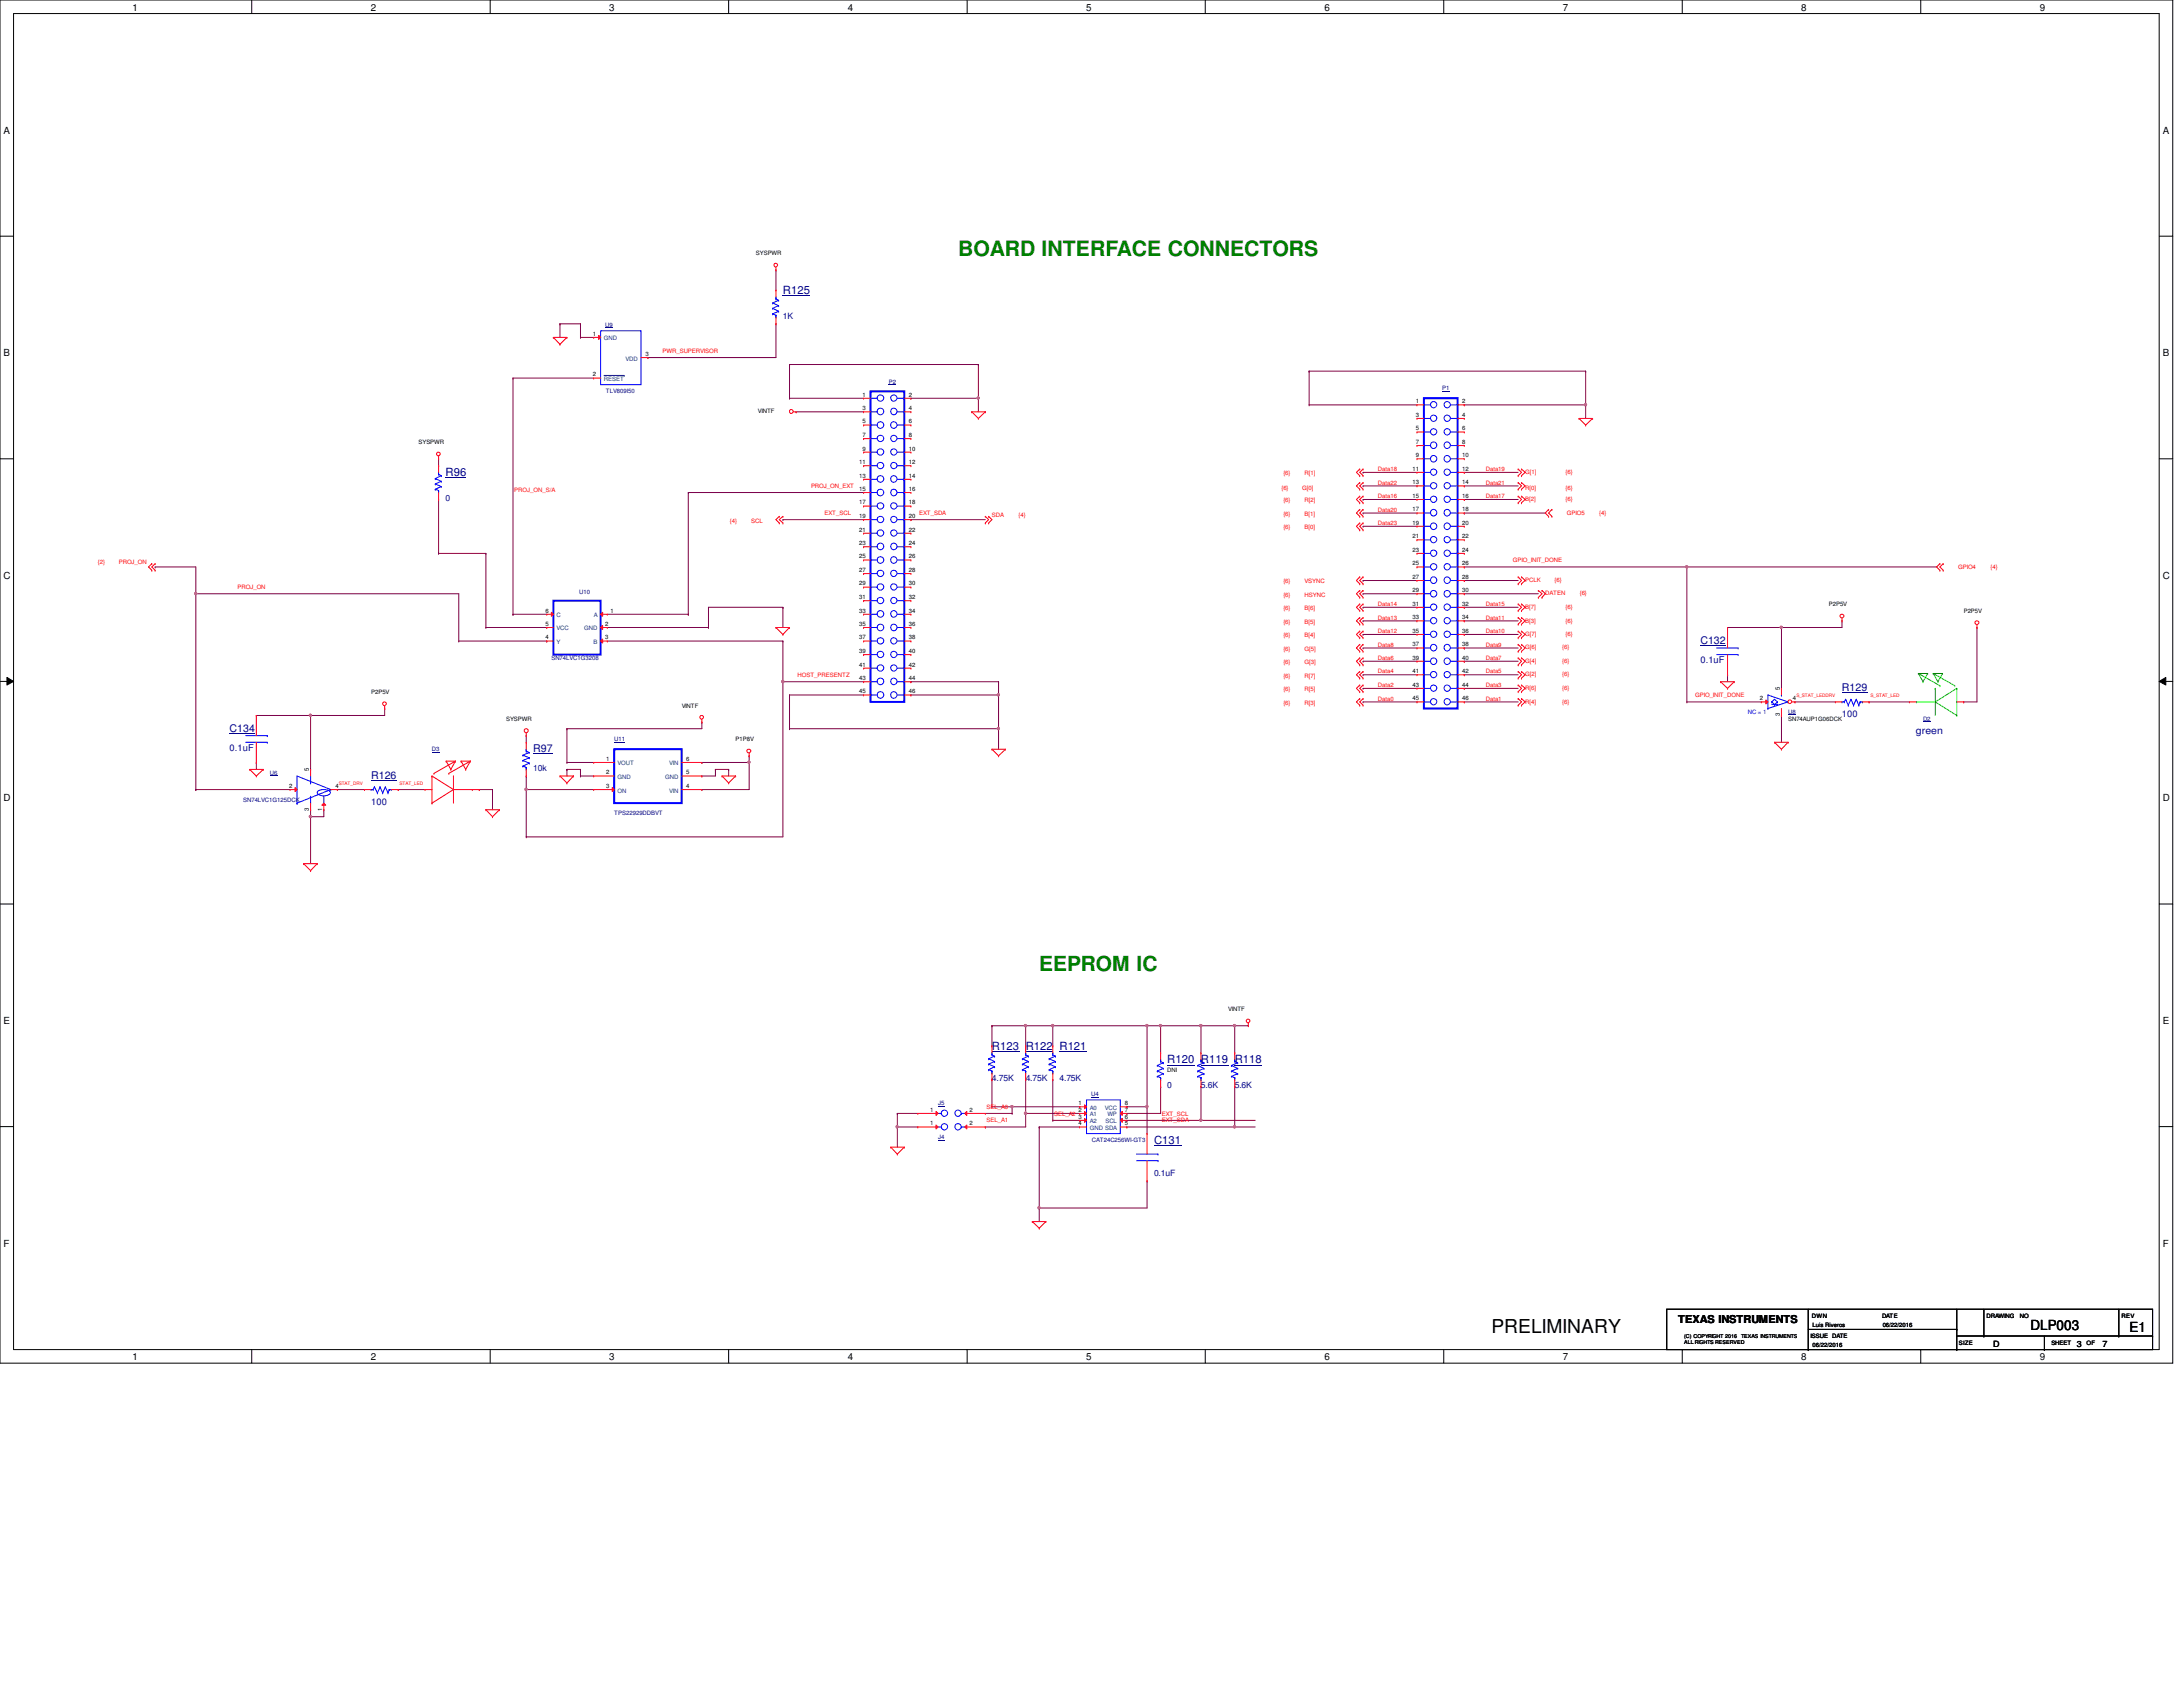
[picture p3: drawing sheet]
<svg xmlns="http://www.w3.org/2000/svg" width="279mm" height="216mm" viewBox="0 0 279 216" stroke-linecap="round" stroke-linejoin="round" font-family="sans-serif">
<defs><g id="words">
<g font-size="2.7" fill="#008000">
<text x="122.6" y="32.8">BOARD INTERFACE CONNECTORS</text>
<text x="133" y="124.2">EEPROM IC</text>
</g>
<text font-size="2.5" x="190.9" y="170.6">PRELIMINARY</text>
<g font-size="1.8">
<text x="259.9" y="170.2">DLP003</text>
<text x="272.5" y="170.4">E1</text>
</g>
<g font-size="1.4" fill="#000080">
<text x="100.2" y="37.6">R125</text>
<text x="57" y="61">R96</text>
<text x="217.6" y="82.4">C132</text>
<text x="235.8" y="88.5">R129</text>
<text x="29.4" y="93.6">C134</text>
<text x="47.5" y="99.7">R126</text>
<text x="68.2" y="96.2">R97</text>
<text x="127" y="134.4">R123 R122 R121</text>
<text x="149.4" y="136.1">R120 R119 R118</text>
<text x="147.7" y="146.4">C131</text>
</g>
<text font-size="1.4" x="214.8" y="169.3">TEXAS INSTRUMENTS</text>
<g font-size="1.3">
<text x="17" y="1.4">1</text>
<text x="47.5" y="1.4">2</text>
<text x="78" y="1.4">3</text>
<text x="108.5" y="1.4">4</text>
<text x="139" y="1.4">5</text>
<text x="169.5" y="1.4">6</text>
<text x="200" y="1.4">7</text>
<text x="230.5" y="1.4">8</text>
<text x="261.1" y="1.4">9</text>
<text x=".5" y="17.1">A</text>
<text x="276.8" y="17.1">A</text>
<text x=".5" y="45.6">B</text>
<text x="276.8" y="45.6">B</text>
<text x=".5" y="74.1">C</text>
<text x="276.8" y="74.1">C</text>
<text x=".5" y="102.6">D</text>
<text x="276.8" y="102.6">D</text>
<text x=".5" y="131.1">E</text>
<text x="276.8" y="131.1">E</text>
<text x=".5" y="159.6">F</text>
<text x="276.8" y="159.6">F</text>
<text x="17" y="174.1">1</text>
<text x="47.5" y="174.1">2</text>
<text x="78" y="174.1">3</text>
<text x="108.5" y="174.1">4</text>
<text x="139" y="174.1">5</text>
<text x="169.5" y="174.1">6</text>
<text x="200" y="174.1">7</text>
<text x="230.5" y="174.1">8</text>
<text x="261.1" y="174.1">9</text>
</g>
<text font-size="1.3" fill="#000080" x="245.2" y="93.9">green</text>
<g font-size="1.2" fill="#000080">
<text x="217.6" y="84.9">0.1uF</text>
<text x="235.8" y="91.8">100</text>
<text x="29.4" y="96.1">0.1uF</text>
<text x="47.5" y="103">100</text>
</g>
<g font-size="1.1" fill="#000080">
<text x="100.2" y="40.8">1K</text>
<text x="57" y="64.1">0</text>
<text x="68.2" y="98.6">10k</text>
<text x="127" y="138.4">4.75K</text>
<text x="131.3" y="138.4">4.75K</text>
<text x="135.6" y="138.4">4.75K</text>
<text x="149.4" y="139.2">0</text>
<text x="153.7" y="139.2">5.6K</text>
<text x="158" y="139.2">5.6K</text>
<text x="147.7" y="150.5">0.1uF</text>
</g>
<g font-size="1.1">
<text x="255.1" y="172.3">D</text>
<text x="265.8" y="172.3">3</text>
<text x="269.1" y="172.3">7</text>
</g>
<g font-size=".8">
<text x="96.7" y="32.7">SYSPWR</text>
<text x="75.9" y="43">1</text>
<text x="82.6" y="45.6">3</text>
<text x="75.9" y="48.2">2</text>
<text x="97" y="52.9">VINTF</text>
<text x="110.4" y="50.8">1</text>
<text x="110.4" y="52.5">3</text>
<text x="116.3" y="50.8">2</text>
<text x="116.3" y="52.5">4</text>
<text x="181.2" y="51.6">1</text>
<text x="181.2" y="53.3">3</text>
<text x="187.2" y="51.6">2</text>
<text x="187.2" y="53.3">4</text>
<text x="53.6" y="56.9">SYSPWR</text>
<text x="110" y="59.4">11</text>
<text x="110.4" y="54.2">5</text>
<text x="110.4" y="55.9">7</text>
<text x="110.4" y="57.7">9</text>
<text x="116.3" y="54.2">6</text>
<text x="116.3" y="55.9">8</text>
<text x="116.3" y="57.7">10</text>
<text x="116.3" y="59.4">12</text>
<text x="181.2" y="55.1">5</text>
<text x="181.2" y="56.8">7</text>
<text x="181.2" y="58.5">9</text>
<text x="187.2" y="55.1">6</text>
<text x="187.2" y="56.8">8</text>
<text x="187.2" y="58.5">10</text>
<text x="110" y="61.1">13</text>
<text x="110" y="62.8">15</text>
<text x="110" y="64.6">17</text>
<text x="116.3" y="61.1">14</text>
<text x="116.3" y="62.8">16</text>
<text x="116.3" y="64.6">18</text>
<text x="180.8" y="60.2">11</text>
<text x="180.8" y="62">13</text>
<text x="180.8" y="63.7">15</text>
<text x="180.8" y="65.4">17</text>
<text x="187.2" y="60.2">12</text>
<text x="187.2" y="62">14</text>
<text x="187.2" y="63.7">16</text>
<text x="187.2" y="65.4">18</text>
<text x="110" y="66.3">19</text>
<text x="110" y="68">21</text>
<text x="110" y="69.8">23</text>
<text x="110" y="71.5">25</text>
<text x="116.3" y="66.3">20</text>
<text x="116.3" y="68">22</text>
<text x="116.3" y="69.8">24</text>
<text x="116.3" y="71.5">26</text>
<text x="180.8" y="67.1">19</text>
<text x="180.8" y="68.9">21</text>
<text x="180.8" y="70.6">23</text>
<text x="187.2" y="67.1">20</text>
<text x="187.2" y="68.9">22</text>
<text x="187.2" y="70.6">24</text>
<text x="110" y="73.2">27</text>
<text x="110" y="74.9">29</text>
<text x="110" y="76.7">31</text>
<text x="116.3" y="73.2">28</text>
<text x="116.3" y="74.9">30</text>
<text x="116.3" y="76.7">32</text>
<text x="180.8" y="72.3">25</text>
<text x="180.8" y="74.1">27</text>
<text x="180.8" y="75.8">29</text>
<text x="180.8" y="77.5">31</text>
<text x="187.2" y="72.3">26</text>
<text x="187.2" y="74.1">28</text>
<text x="187.2" y="75.8">30</text>
<text x="187.2" y="77.5">32</text>
<text x="234.1" y="77.6">P2P5V</text>
<text x="69.8" y="81.8">4</text>
<text x="69.8" y="78.4">6</text>
<text x="69.8" y="80.1">5</text>
<text x="77.5" y="80.1">2</text>
<text x="77.5" y="81.8">3</text>
<text x="78.1" y="78.4">1</text>
<text x="110" y="78.4">33</text>
<text x="110" y="80.1">35</text>
<text x="110" y="81.8">37</text>
<text x="110" y="83.6">39</text>
<text x="116.3" y="78.4">34</text>
<text x="116.3" y="80.1">36</text>
<text x="116.3" y="81.8">38</text>
<text x="116.3" y="83.6">40</text>
<text x="180.8" y="79.2">33</text>
<text x="180.8" y="81">35</text>
<text x="180.8" y="82.7">37</text>
<text x="187.2" y="79.2">34</text>
<text x="187.2" y="81">36</text>
<text x="187.2" y="82.7">38</text>
<text x="251.3" y="78.4">P2P5V</text>
<text x="47.5" y="88.8">P2P5V</text>
<text x="110" y="85.3">41</text>
<text x="110" y="87">43</text>
<text x="110" y="88.7">45</text>
<text x="116.3" y="85.3">42</text>
<text x="116.3" y="87">44</text>
<text x="116.3" y="88.7">46</text>
<text x="180.8" y="84.4">39</text>
<text x="180.8" y="86.1">41</text>
<text x="180.8" y="87.9">43</text>
<text x="180.8" y="89.6">45</text>
<text x="187.2" y="84.4">40</text>
<text x="187.2" y="86.1">42</text>
<text x="187.2" y="87.9">44</text>
<text x="187.2" y="89.6">46</text>
<text x="225.3" y="89.6">2</text>
<text x="227.8" y="88.3" transform="rotate(-90 227.8 88.3)">5</text>
<text x="229.4" y="89.6">4</text>
<text x="64.8" y="92.3">SYSPWR</text>
<text x="87.2" y="90.6">VINTF</text>
<text x="94.1" y="94.9">P1P8V</text>
<text x="227.8" y="91.7" transform="rotate(-90 227.8 91.7)">3</text>
<text x="228.9" y="92.3">SN74AUP1G06DCK</text>
<text x="37" y="100.8">2</text>
<text x="39.5" y="98.7" transform="rotate(-90 39.5 98.7)">5</text>
<text x="42.9" y="100.8">4</text>
<text x="77.6" y="100.8">3</text>
<text x="77.6" y="97.4">1</text>
<text x="77.6" y="99.1">2</text>
<text x="87.8" y="97.4">6</text>
<text x="87.8" y="100.8">4</text>
<text x="87.8" y="99.1">5</text>
<text x="39.5" y="103.8" transform="rotate(-90 39.5 103.8)">3</text>
<text x="41.2" y="103.8" transform="rotate(-90 41.2 103.8)">1</text>
<text x="157.2" y="129.4">VINTF</text>
<text x="149.4" y="137.2">DNI</text>
<text x="119" y="142.3">1</text>
<text x="124.1" y="142.3">2</text>
<text x="138" y="142.3">2</text>
<text x="138" y="143.2">3</text>
<text x="138" y="141.4">1</text>
<text x="144" y="142.3">7</text>
<text x="144" y="143.2">6</text>
<text x="144" y="141.4">8</text>
<text x="119" y="144">1</text>
<text x="124.1" y="144">2</text>
<text x="138" y="144">4</text>
<text x="144" y="144">5</text>
<text x="231.7" y="171.2">ISSUE DATE</text>
<text x="231.9" y="168.6">DWN</text>
<text x="232" y="169.8">Luis Riveros</text>
<text x="232" y="172.4">06/22/2016</text>
<text x="240.9" y="168.7">DATE</text>
<text x="241" y="169.8">06/22/2016</text>
<text x="250.7" y="172.2">SIZE</text>
<text x="254.3" y="168.7">DRAWING</text>
<text x="258.5" y="168.7">NO</text>
<text x="262.6" y="172.2">SHEET</text>
<text x="267" y="172.2">OF</text>
<text x="271.5" y="168.6">REV</text>
</g>
<g font-size=".8" fill="#000080">
<text x="77.5" y="41.8">U9</text>
<text x="77.6" y="50.3">TLV809I50</text>
<text x="113.7" y="49.1">P2</text>
<text x="184.6" y="50">P1</text>
<text x="74.1" y="76">U10</text>
<text x="70.6" y="84.5">SN74LVC1G3208</text>
<text x="78.6" y="94.9">U11</text>
<text x="228.9" y="91.4">U8</text>
<text x="246.1" y="92.3">D2</text>
<text x="34.5" y="99.2">U6</text>
<text x="55.3" y="96.1">D3</text>
<text x="31.1" y="102.6">SN74LVC1G125DCK</text>
<text x="78.6" y="104.4">TPS22929DDBVT</text>
<text x="120.1" y="141.5">J5</text>
<text x="139.7" y="140.3">U4</text>
<text x="120.1" y="145.8">J4</text>
<text x="139.7" y="146.2">CAT24C256WI-GT3</text>
</g>
<g font-size=".8" fill="#004080">
<text x="77.3" y="43.6">GND</text>
<text x="80.1" y="46.1">VDD</text>
<text x="77.3" y="48.8">RESET</text>
<text x="71.2" y="82.4">Y</text>
<text x="71.2" y="79">C</text>
<text x="71.2" y="80.7">VCC</text>
<text x="74.8" y="80.7">GND</text>
<text x="75.9" y="82.4">B</text>
<text x="76" y="79">A</text>
<text x="79" y="101.4">ON</text>
<text x="79" y="98">VOUT</text>
<text x="79" y="99.7">GND</text>
<text x="85.1" y="99.7">GND</text>
<text x="85.6" y="98">VIN</text>
<text x="85.6" y="101.4">VIN</text>
<text x="139.5" y="142.9">A1</text>
<text x="139.5" y="143.8">A2</text>
<text x="139.5" y="142">A0</text>
<text x="141.4" y="142">VCC</text>
<text x="141.5" y="143.8">SCL</text>
<text x="141.7" y="142.9">WP</text>
<text x="139.5" y="144.6">GND SDA</text>
</g>
<g font-size=".8" fill="#f00">
<text x="84.8" y="45.2">PWR_SUPERVISOR</text>
<text x="65.8" y="63">PROJ_ON_S/A</text>
<text x="103.8" y="62.4">PROJ_ON_EXT</text>
<text x="105.5" y="65.9">EXT_SCL</text>
<text x="117.6" y="65.9">EXT_SDA</text>
<text x="164" y="62.7">{6}</text>
<text x="164.3" y="66">{6}</text>
<text x="164.3" y="64.3">{6}</text>
<text x="164.3" y="60.8">{6}</text>
<text x="166.7" y="62.7">G[0]</text>
<text x="167" y="64.3">R[2]</text>
<text x="167" y="60.8">R[1]</text>
<text x="167" y="66">B[1]</text>
<text x="176.4" y="63.8">Data16</text>
<text x="176.4" y="60.3">Data18</text>
<text x="176.4" y="65.5">Data20</text>
<text x="176.4" y="62">Data22</text>
<text x="190.2" y="63.8">Data17</text>
<text x="190.2" y="60.3">Data19</text>
<text x="190.2" y="62">Data21</text>
<text x="195.2" y="64.1">B[2]</text>
<text x="195.2" y="60.7">G[1]</text>
<text x="195.2" y="62.7">R[0]</text>
<text x="200.4" y="64.1">{6}</text>
<text x="200.4" y="60.7">{6}</text>
<text x="200.4" y="62.7">{6}</text>
<text x="200.5" y="65.9">GPIO5</text>
<text x="204.7" y="65.9">{4}</text>
<text x="93.4" y="66.9">{4}</text>
<text x="96.1" y="66.9">SCL</text>
<text x="127" y="66.2">SDA</text>
<text x="130.3" y="66.2">{4}</text>
<text x="164.3" y="67.7">{6}</text>
<text x="167" y="67.7">B[0]</text>
<text x="176.4" y="67.2">Data23</text>
<text x="193.6" y="72">GPIO_INIT_DONE</text>
<text x="12.5" y="72.2">{2}</text>
<text x="15.2" y="72.2">PROJ_ON</text>
<text x="30.4" y="75.4">PROJ_ON</text>
<text x="164.3" y="74.6">{6}</text>
<text x="164.3" y="76.4">{6}</text>
<text x="167" y="74.6">VSYNC</text>
<text x="167" y="76.4">HSYNC</text>
<text x="176.4" y="77.6">Data14</text>
<text x="190.2" y="77.6">Data15</text>
<text x="195.2" y="77.9">B[7]</text>
<text x="195.2" y="74.5">PCLK</text>
<text x="197.8" y="76.2">DATEN</text>
<text x="199" y="74.5">{6}</text>
<text x="200.4" y="77.9">{6}</text>
<text x="202.2" y="76.2">{6}</text>
<text x="250.6" y="72.9">GPIO4</text>
<text x="254.8" y="72.9">{4}</text>
<text x="164.3" y="78.1">{6}</text>
<text x="164.3" y="79.8">{6}</text>
<text x="164.3" y="81.6">{6}</text>
<text x="164.3" y="83.3">{6}</text>
<text x="167" y="78.1">B[6]</text>
<text x="167" y="79.8">B[5]</text>
<text x="167" y="81.6">B[4]</text>
<text x="167" y="83.3">G[5]</text>
<text x="176.4" y="79.3">Data13</text>
<text x="176.4" y="81">Data12</text>
<text x="176.4" y="82.8">Data8</text>
<text x="190.2" y="79.3">Data11</text>
<text x="190.2" y="81">Data10</text>
<text x="190.2" y="82.8">Data9</text>
<text x="195.2" y="83.1">G[6]</text>
<text x="195.2" y="81.4">G[7]</text>
<text x="195.2" y="79.7">B[3]</text>
<text x="199.9" y="83.1">{6}</text>
<text x="200.4" y="81.4">{6}</text>
<text x="200.4" y="79.7">{6}</text>
<text x="102.1" y="86.7">HOST_PRESENTZ</text>
<text x="164.3" y="85">{6}</text>
<text x="164.3" y="86.7">{6}</text>
<text x="164.3" y="88.5">{6}</text>
<text x="167" y="85">G[3]</text>
<text x="167" y="86.7">R[7]</text>
<text x="167" y="88.5">R[5]</text>
<text x="176.4" y="84.5">Data6</text>
<text x="176.4" y="86.2">Data4</text>
<text x="176.4" y="87.9">Data2</text>
<text x="176.4" y="89.7">Data0</text>
<text x="190.2" y="84.5">Data7</text>
<text x="190.2" y="86.2">Data5</text>
<text x="190.2" y="87.9">Data3</text>
<text x="190.2" y="89.7">Data1</text>
<text x="195.2" y="88.3">R[6]</text>
<text x="195.2" y="84.8">G[4]</text>
<text x="195.2" y="86.6">G[2]</text>
<text x="199.9" y="88.3">{6}</text>
<text x="199.9" y="84.8">{6}</text>
<text x="199.9" y="86.6">{6}</text>
<text x="217" y="89.2">GPIO_INIT_DONE</text>
<text x="164.3" y="90.2">{6}</text>
<text x="167" y="90.2">R[3]</text>
<text x="195.2" y="90">R[4]</text>
<text x="199.9" y="90">{6}</text>
<text x="126.3" y="141.9">SEL_A0</text>
<text x="126.3" y="143.6">SEL_A1</text>
<text x="134.9" y="142.8">SEL_A2</text>
<text x="148.7" y="142.8">EXT_SCL</text>
<text x="148.7" y="143.6">EXT_SDA</text>
</g>
<text font-size=".8" fill="#00f" x="223.7" y="91.4">NC = 1</text>
<g font-size=".7">
<text x="215.6" y="171.3">(C) COPYRIGHT 2016</text>
<text x="215.6" y="172">ALL RIGHTS RESERVED</text>
<text x="222.8" y="171.3">TEXAS INSTRUMENTS</text>
</g>
<g font-size=".6" fill="#f00">
<text x="229.9" y="89.2">S_STAT_LEDDRV</text>
<text x="239.4" y="89.2">S_STAT_LED</text>
<text x="43.3" y="100.5">STAT_DRV</text>
<text x="51.1" y="100.5">STAT_LED</text>
</g>
</g></defs>
<path d="M0 0h278.1v174.5h-278.1zM1.7 1.7h274.7v171h-274.7z" fill="none" stroke="#000" stroke-width=".13"/>
<g fill="#fff">
<path d="M17 .2h.7v1.4h-.7z"/>
<path d="M17 172.9h.7v1.4h-.7z"/>
</g>
<path d="M32.2 0v1.7M32.2 172.7v1.8" fill="none" stroke="#000" stroke-width=".13"/>
<g fill="#fff">
<path d="M47.5 .2h.6v1.4h-.6z"/>
<path d="M47.5 172.9h.6v1.4h-.6z"/>
</g>
<path d="M62.7 0v1.7M62.7 172.7v1.8" fill="none" stroke="#000" stroke-width=".13"/>
<g fill="#fff">
<path d="M78 .2h.7v1.4h-.7z"/>
<path d="M78 172.9h.7v1.4h-.7z"/>
</g>
<path d="M93.3 0v1.7M93.3 172.7v1.8" fill="none" stroke="#000" stroke-width=".13"/>
<g fill="#fff">
<path d="M108.5 .2h.7v1.4h-.7z"/>
<path d="M108.5 172.9h.7v1.4h-.7z"/>
</g>
<path d="M123.8 0v1.7M123.8 172.7v1.8" fill="none" stroke="#000" stroke-width=".13"/>
<g fill="#fff">
<path d="M139 .2h.7v1.4h-.7z"/>
<path d="M139 172.9h.7v1.4h-.7z"/>
</g>
<path d="M154.3 0v1.7M154.3 172.7v1.8" fill="none" stroke="#000" stroke-width=".13"/>
<g fill="#fff">
<path d="M169.5 .2h.7v1.4h-.7z"/>
<path d="M169.5 172.9h.7v1.4h-.7z"/>
</g>
<path d="M184.8 0v1.7M184.8 172.7v1.8" fill="none" stroke="#000" stroke-width=".13"/>
<g fill="#fff">
<path d="M200 .2h.7v1.4h-.7z"/>
<path d="M200 172.9h.7v1.4h-.7z"/>
</g>
<path d="M215.3 0v1.7M215.3 172.7v1.8" fill="none" stroke="#000" stroke-width=".13"/>
<g fill="#fff">
<path d="M230.5 .2h.7v1.4h-.7z"/>
<path d="M230.5 172.9h.7v1.4h-.7z"/>
</g>
<path d="M245.8 0v1.7M245.8 172.7v1.8" fill="none" stroke="#000" stroke-width=".13"/>
<g fill="#fff">
<path d="M261.1 .2h.6v1.4h-.6z"/>
<path d="M261.1 172.9h.6v1.4h-.6z"/>
<path d="M.5 16h.8v1.4h-.8z"/>
<path d="M276.8 16h.8v1.4h-.8z"/>
<path d="M.5 44.4h.8v1.4h-.8z"/>
<path d="M276.8 44.4h.8v1.4h-.8z"/>
</g>
<path d="M0 30.2h1.7M276.4 30.2h1.7" fill="none" stroke="#000" stroke-width=".13"/>
<g fill="#fff">
<path d="M.5 72.9h.9v1.4h-.9z"/>
<path d="M276.8 72.9h.9v1.4h-.9z"/>
</g>
<path d="M0 58.7h1.7M276.4 58.7h1.7" fill="none" stroke="#000" stroke-width=".13"/>
<g fill="#fff">
<path d="M.5 101.4h.9v1.4h-.9z"/>
<path d="M276.8 101.4h.9v1.4h-.9z"/>
</g>
<path d="M0 87.2h1.7M.9 86.7l.8 .5-.8 .5zM276.4 87.2l.8-.5v1zM276.4 87.2h1.7" fill="none" stroke="#000" stroke-width=".13"/>
<path d="M.9 86.7l.8 .5-.8 .5zM276.4 87.2l.8-.5v1z" fill="#000"/>
<g fill="#fff">
<path d="M.5 129.9h.8v1.4h-.8z"/>
<path d="M276.8 129.9h.8v1.4h-.8z"/>
</g>
<path d="M0 115.7h1.7M276.4 115.7h1.7" fill="none" stroke="#000" stroke-width=".13"/>
<g fill="#fff">
<path d="M.5 158.4h.7v1.4h-.7z"/>
<path d="M276.8 158.4h.8v1.4h-.8z"/>
</g>
<path d="M0 144.2h1.7M276.4 144.2h1.7" fill="none" stroke="#000" stroke-width=".13"/>
<g fill="none" stroke="#800040" stroke-width=".13">
<path d="M99.3 34.5h.1M99.3 34.5v2.6M99.3 41.4h.1M99.3 41.4v4.4M101.9 52.7h.1M101.9 52.7h8.6M100.2 66.5h.1M100.2 66.5h10.3M116.6 66.5h.1M116.6 66.5h9.5M174.5 74.3h.1M174.5 76h.1"/>
<path d="M174.5 77.7h.1M174.5 79.5h.1M174.5 74.3h6.9M174.5 76h6.9M174.5 77.7h6.9M174.5 79.5h6.9M187.4 65.7h.1M187.4 72.6h.1M187.4 74.3h.1M187.4 77.7h.1M187.4 79.5h.1M187.4 74.3h6.9"/>
<path d="M187.4 77.7h6.9M187.4 79.5h6.9M187.4 65.7h10.4M187.4 72.6h28.5M72.6 93.3h.1M72.6 93.3v4.3M89.8 92.4h.1M89.8 97.6h.1M89.8 92.4v.9h-17.2M89.8 97.6h6.1M95.9 96.7h.1M95.9 97.6h.1"/>
<path d="M95.9 96.7v4.3h-6.1M174.5 81.2h.1M174.5 82.9h.1M174.5 84.6h.1M174.5 86.4h.1M174.5 88.1h.1M174.5 89.8h.1M174.5 81.2h6.9M174.5 82.9h6.9M174.5 84.6h6.9M174.5 86.4h6.9M174.5 88.1h6.9"/>
<path d="M174.5 89.8h6.9M187.4 81.2h.1M187.4 82.9h.1M187.4 84.6h.1M187.4 86.4h.1M187.4 88.1h.1M187.4 89.8h.1M187.4 81.2h6.9M187.4 82.9h6.9M187.4 84.6h6.9M187.4 86.4h6.9M187.4 88.1h6.9"/>
<path d="M187.4 89.8h6.9M89.8 101h.1"/>
</g>
<path d="M95.7 97.4h.3v.3h-.3z" fill-rule="evenodd" fill="#f0f"/>
<path d="M95.7 97.4h.3v.3h-.3z" fill="none" stroke="#f0f" stroke-width=".13"/>
<g fill="none" stroke="#800040" stroke-width=".13">
<path d="M72.6 97.6h.1M72.6 98.5h.1M72.6 98.5h1.7M72.6 97.6h3.4M72.6 98.5v.8M74.3 98.5h.1M74.3 98.5v.8M89.8 99.3h.1M91.6 98.5h.1M91.6 98.5v.8h-1.8M91.6 98.5h1.7M93.3 98.5h.1"/>
<path d="M93.3 98.5v.8M67.4 101h.1M67.4 101h8.6"/>
</g>
<path d="M67.2 100.9h.2v.2h-.2z" fill-rule="evenodd" fill="#f0f"/>
<path d="M67.2 100.9h.2v.2h-.2z" fill="none" stroke="#f0f" stroke-width=".13"/>
<g fill="none" stroke="#800040" stroke-width=".13">
<path d="M174.5 63.9h.1M174.5 60.5h.1M174.5 65.7h.1M174.5 62.2h.1M174.5 67.4h.1M174.5 63.9h6.9M174.5 60.5h6.9M174.5 65.7h6.9M174.5 62.2h6.9M174.5 67.4h6.9M187.4 63.9h.1M187.4 60.5h.1"/>
<path d="M187.4 62.2h.1M187.4 63.9h6.9M187.4 60.5h6.9M187.4 62.2h6.9M235.8 79.5h.1M235.8 79.5v.8M67.4 99.3h.1M67.4 94.1h.1M67.4 94.1v.9M67.4 99.3v7.8M74.3 99.3h.1M74.3 99.3h1.7"/>
<path d="M221.1 80.3h.1M221.1 80.3h6.9M228 80.3h.1M228 80.3v7.8M229.7 89.8h.1M229.7 89.8h5.2M239.2 89.8h.1M239.2 89.8h5.2M253 80.3h.1M253 80.3v9.5M67.4 101h.1"/>
</g>
<path d="M227.9 80.2h.2v.2h-.2z" fill-rule="evenodd" fill="#f0f"/>
<path d="M227.9 80.2h.2v.2h-.2z" fill="none" stroke="#f0f" stroke-width=".13"/>
<path d="M215.9 72.6h.1M215.9 72.6v17.2M221.1 86.4h.1M221.1 86.4v.8M228 91.6h.1M228 91.6v3.4M251.3 89.8h.1M251.3 89.8h1.7" fill="none" stroke="#800040" stroke-width=".13"/>
<path d="M215.8 72.4h.2v.2h-.2z" fill-rule="evenodd" fill="#f0f"/>
<path d="M215.8 72.4h.2v.2h-.2z" fill="none" stroke="#f0f" stroke-width=".13"/>
<g fill="none" stroke="#800040" stroke-width=".13">
<path d="M215.9 72.6h.1M215.9 72.6h32M101 88.9h.1M101 88.9v4.4M101 88.9h9.5M116.6 87.2h.1M116.6 87.2h11.2M127.8 87.2h.1M127.8 87.2v1.7M215.9 89.8h.1M215.9 89.8h9.5M228 80.3h.1"/>
<path d="M228 80.3h7.8"/>
</g>
<path d="M127.7 88.8h.2v.2h-.2z" fill-rule="evenodd" fill="#f0f"/>
<path d="M127.7 88.8h.2v.2h-.2z" fill="none" stroke="#f0f" stroke-width=".13"/>
<path d="M101 93.3h.1M116.6 88.9h.1M116.6 88.9h11.2M127.8 88.9h.1M127.8 88.9v4.4h-26.8" fill="none" stroke="#800040" stroke-width=".13"/>
<path d="M127.7 93.1h.2v.2h-.2z" fill-rule="evenodd" fill="#f0f"/>
<path d="M127.7 93.1h.2v.2h-.2z" fill="none" stroke="#f0f" stroke-width=".13"/>
<path d="M101 51h.1M101 46.7h.1M101 51h9.5M101 46.7v4.3M101 46.7h24.2M116.6 51h.1M125.2 46.7h.1M125.2 46.7v4.3h-8.6M127.8 93.3h.1M127.8 93.3v2.6" fill="none" stroke="#800040" stroke-width=".13"/>
<path d="M125.1 50.8h.2v.2h-.2z" fill-rule="evenodd" fill="#f0f"/>
<path d="M125.1 50.8h.2v.2h-.2z" fill="none" stroke="#f0f" stroke-width=".13"/>
<path d="M125.2 51h.1M125.2 51v1.7M167.6 47.5h.1M167.6 47.5h35.3M187.4 51.8h.1M202.9 47.5h.1M202.9 47.5v4.3h-15.5" fill="none" stroke="#800040" stroke-width=".13"/>
<path d="M202.8 51.7h.2v.2h-.2z" fill-rule="evenodd" fill="#f0f"/>
<path d="M202.8 51.7h.2v.2h-.2z" fill="none" stroke="#f0f" stroke-width=".13"/>
<g fill="none" stroke="#800040" stroke-width=".13">
<path d="M65.7 48.4h.1M65.7 48.4v30.2M65.7 48.4h10.3M71.7 41.4h.1M71.7 41.4h2.6M71.7 41.4v1.8M74.3 43.2h.1M74.3 41.4h.1M74.3 43.2h1.7M74.3 41.4v1.8M82.9 45.8h.1M82.9 45.8h16.4"/>
<path d="M167.6 51.8h.1M167.6 47.5h.1M167.6 51.8h13.8M167.6 47.5v4.3M202.9 51.8h.1M202.9 51.8v1.8M65.7 78.6h.1M88.1 63h.1M88.1 63h22.4M100.2 87.2h.1M100.2 87.2v19.9h-32.8M67.4 107.1h.1"/>
</g>
<path d="M100.1 87.1h.2v.2h-.2z" fill-rule="evenodd" fill="#f0f"/>
<path d="M100.1 87.1h.2v.2h-.2z" fill="none" stroke="#f0f" stroke-width=".13"/>
<path d="M100.2 87.2h.1M100.2 87.2h10.3M39.8 104.5h.1M39.8 104.5v6M41.4 103.6h.1M41.4 103.6v.9h-1.6" fill="none" stroke="#800040" stroke-width=".13"/>
<path d="M39.6 104.4h.2v.2h-.2z" fill-rule="evenodd" fill="#f0f"/>
<path d="M39.6 104.4h.2v.2h-.2z" fill="none" stroke="#f0f" stroke-width=".13"/>
<path d="M32.8 91.6h.1M32.8 91.6h7M39.8 91.6h.1M39.8 91.6v6.9M43.2 101h.1M43.2 101h3.5M51 101h.1M51 101h3.4M63 101h.1M63 101v2.6" fill="none" stroke="#800040" stroke-width=".13"/>
<path d="M39.6 91.4h.2v.2h-.2z" fill-rule="evenodd" fill="#f0f"/>
<path d="M39.6 91.4h.2v.2h-.2z" fill="none" stroke="#f0f" stroke-width=".13"/>
<g fill="none" stroke="#800040" stroke-width=".13">
<path d="M19.9 72.6h.1M19.9 72.6h5.2v3.4M25.1 76h.1M56.1 70.8h.1M56.1 63.9v6.9M88.1 78.6h.1M88.1 63v15.6M32.8 97.6h.1M32.8 97.6v.9M39.8 91.6h.1M49.2 90.7h.1M49.2 90.7v.9h-9.4"/>
<path d="M25.1 101h.1M25.1 101h12M39.8 103.6h.1M39.8 103.6v.9M61.3 101h.1M61.3 101h1.7M146.8 131.3h.1M146.8 131.3v10.3h-2.6M144.2 141.6h.1"/>
</g>
<path d="M146.7 141.5h.2v.2h-.2z" fill-rule="evenodd" fill="#f0f"/>
<path d="M146.7 141.5h.2v.2h-.2z" fill="none" stroke="#f0f" stroke-width=".13"/>
<g fill="none" stroke="#800040" stroke-width=".13">
<path d="M127 138.2h.1M127 131.3h.1M127 131.3v2.6M127 138.2v3.4M127 131.3h4.3M131.3 138.2h.1M131.3 131.3h.1M131.3 131.3v2.6M131.3 138.2v4.3M134.7 138.2h.1M134.7 131.3h.1M134.7 131.3v2.6"/>
<path d="M134.7 138.2v5.2M127 141.6h.1M127 141.6h2.5M131.3 142.5h.1M131.3 142.5h6.9M133 144.2h.1M133 144.2h5.2M133 144.2v10.4M134.7 143.4h.1M134.7 143.4h3.5M144.2 143.4h.1M144.2 144.2h.1"/>
<path d="M144.2 143.4h9.5M144.2 144.2h13.8"/>
</g>
<path d="M131.1 131.1h.2v.2h-.2z" fill-rule="evenodd" fill="#f0f"/>
<path d="M131.1 131.1h.2v.2h-.2z" fill="none" stroke="#f0f" stroke-width=".13"/>
<path d="M131.3 131.3h.1M131.3 131.3h15.5M134.7 131.3h.1" fill="none" stroke="#800040" stroke-width=".13"/>
<path d="M146.7 131.1h.2v.2h-.2z" fill-rule="evenodd" fill="#f0f"/>
<path d="M146.7 131.1h.2v.2h-.2z" fill="none" stroke="#f0f" stroke-width=".13"/>
<path d="M134.6 131.1h.2v.2h-.2z" fill-rule="evenodd" fill="#f0f"/>
<path d="M134.6 131.1h.2v.2h-.2z" fill="none" stroke="#f0f" stroke-width=".13"/>
<path d="M153.7 131.3h.1M153.7 131.3v3.4" fill="none" stroke="#800040" stroke-width=".13"/>
<path d="M153.6 131.1h.2v.2h-.2z" fill-rule="evenodd" fill="#f0f"/>
<path d="M153.6 131.1h.2v.2h-.2z" fill="none" stroke="#f0f" stroke-width=".13"/>
<path d="M153.7 131.3h.1M153.7 131.3h4.3M158 131.3h.1M158 131.3v3.4" fill="none" stroke="#800040" stroke-width=".13"/>
<path d="M157.9 131.1h.2v.2h-.2z" fill-rule="evenodd" fill="#f0f"/>
<path d="M157.9 131.1h.2v.2h-.2z" fill="none" stroke="#f0f" stroke-width=".13"/>
<path d="M146.8 131.3h.1M146.8 131.3h1.7M153.7 139.1h.1M153.7 139.1v4.3M158 131.3h.1M158 131.3h1.8M153.7 143.4h.1M153.7 143.4h7" fill="none" stroke="#800040" stroke-width=".13"/>
<path d="M153.6 143.2h.2v.3h-.2z" fill-rule="evenodd" fill="#f0f"/>
<path d="M153.6 143.2h.2v.3h-.2z" fill="none" stroke="#f0f" stroke-width=".13"/>
<path d="M158 139.1h.1M158 139.1v5.1M158 144.2h.1M158 144.2h2.7" fill="none" stroke="#800040" stroke-width=".13"/>
<path d="M157.9 144.1h.2v.2h-.2z" fill-rule="evenodd" fill="#f0f"/>
<path d="M157.9 144.1h.2v.2h-.2z" fill="none" stroke="#f0f" stroke-width=".13"/>
<path d="M133 154.6h.1M146.8 151.1h.1M146.8 151.1v3.5h-13.8" fill="none" stroke="#800040" stroke-width=".13"/>
<path d="M132.9 154.5h.2v.2h-.2z" fill-rule="evenodd" fill="#f0f"/>
<path d="M132.9 154.5h.2v.2h-.2z" fill="none" stroke="#f0f" stroke-width=".13"/>
<path d="M114.9 144.2h.1M114.9 142.5h.1M114.9 144.2h2.6M114.9 142.5v4.3M114.9 142.5h2.6M133 154.6h.1M133 154.6v1.7M146.8 141.6h.1M146.8 141.6v3.5" fill="none" stroke="#800040" stroke-width=".13"/>
<path d="M114.7 144.1h.2v.2h-.2z" fill-rule="evenodd" fill="#f0f"/>
<path d="M114.7 144.1h.2v.2h-.2z" fill="none" stroke="#f0f" stroke-width=".13"/>
<path d="M126.1 144.2h.1M126.1 142.5h3.4M129.5 142.5h.1M131.3 142.5h.1M131.3 142.5v1.7h-5.2" fill="none" stroke="#800040" stroke-width=".13"/>
<path d="M131.1 142.4h.2v.2h-.2z" fill-rule="evenodd" fill="#f0f"/>
<path d="M131.1 142.4h.2v.2h-.2z" fill="none" stroke="#f0f" stroke-width=".13"/>
<path d="M187.4 76h.1M187.4 76h9.5M148.5 131.3h.1M148.5 131.3v3.4M129.5 141.6h.1M129.5 141.6v.9" fill="none" stroke="#800040" stroke-width=".13"/>
<path d="M148.4 131.1h.2v.2h-.2z" fill-rule="evenodd" fill="#f0f"/>
<path d="M148.4 131.1h.2v.2h-.2z" fill="none" stroke="#f0f" stroke-width=".13"/>
<path d="M148.5 131.3h.1M148.5 139.1h.1M148.5 131.3h5.2M148.5 139.1v3.4h-4.3M129.5 141.6h8.7M138.2 141.6h.1M144.2 142.5h.1" fill="none" stroke="#800040" stroke-width=".13"/>
<path d="M129.4 141.5h.2v.2h-.2z" fill-rule="evenodd" fill="#f0f"/>
<path d="M129.4 141.5h.2v.2h-.2z" fill="none" stroke="#f0f" stroke-width=".13"/>
<path d="M25.1 76h.1M25.1 76h33.6M25.1 76v25M25.1 101h.1" fill="none" stroke="#800040" stroke-width=".13"/>
<path d="M24.9 75.9h.2v.2h-.2z" fill-rule="evenodd" fill="#f0f"/>
<path d="M24.9 75.9h.2v.2h-.2z" fill="none" stroke="#f0f" stroke-width=".13"/>
<g fill="none" stroke="#800040" stroke-width=".13">
<path d="M56.1 59.6h.1M56.1 58.7v.9M56.1 70.8h6.1M58.7 76v6M62.2 70.8h.1M62.2 70.8v9.5M65.7 78.6h.1M65.7 78.6h4.3M77.7 78.6h10.4M88.1 78.6h.1M90.7 77.7h.1M90.7 77.7h9.5"/>
<path d="M90.7 77.7v2.6M100.2 77.7h.1M100.2 77.7v2.6M58.7 82h.1M58.7 82h11.3M62.2 80.3h.1M62.2 80.3h7.8M70 82h.1M70 80.3h.1M77.7 82h22.5M77.7 80.3h13M90.7 80.3h.1"/>
<path d="M100.2 82h.1M100.2 87.2h.1M100.2 82v5.2"/>
</g>
<g fill="none" stroke="#f00" stroke-width=".13">
<path d="M99.1 33.8h.3l.1 .1-.1 .2-.1 .1-.2-.1zM99.3 34.5h.1M99.3 34.2v.3M55.9 57.9h.4v.2v.2h-.2h-.2zM56.1 58.7h.1M56.1 58.4v.3M70.8 43.2h.1M70.8 43.2h1.8M70.8 43.2l.9 .9M71.7 44.1h.1M72.6 43.2h.1M72.6 43.2l-.9 .9"/>
<path d="M101.1 52.5l.2-.1 .2 .1-.1 .3-.1 .1-.2-.1zM101.6 52.7h.3M101.9 52.7h.1M124.4 52.7h.1M124.4 52.7h1.7M124.4 52.7l.8 .9M125.2 53.6h.1M126.1 52.7h.1M126.1 52.7l-.9 .9M202.1 53.6h.1M202.1 53.6h1.7M202.1 53.6l.8 .8"/>
<path d="M202.9 54.4h.1M203.8 53.6h.1M203.8 53.6l-.9 .8M19.4 72.1h.1M19.4 73h.1M19.4 72.1l-.4 .5 .4 .4M19.9 72.1h.1M19.9 73h.1M19.9 72.1l-.5 .5 .5 .4M99.7 66.1h.1M99.7 66.9h.1M99.7 66.1l-.4 .4 .4 .4"/>
<path d="M100.2 66.1h.1M100.2 66.9h.1M100.2 66.1l-.5 .4 .5 .4M126.1 66.9h.1M126.1 66.1h.1M126.1 66.1l.4 .4-.4 .4M126.5 66.9h.1M126.5 66.1h.1M126.5 66.1l.5 .4-.5 .4M174 73.8h.1M174 74.7h.1M174 75.6h.1"/>
<path d="M174 76.5h.1M174 77.3h.1M174 78.1h.1M174 79h.1M174 79.9h.1M174 63.5h.1M174 64.3h.1M174 60h.1M174 60.9h.1M174 65.2h.1M174 66.1h.1M174 61.8h.1"/>
<path d="M174 62.6h.1M174 66.9h.1M174 67.8h.1M174 73.8l-.4 .5 .4 .4M174 75.6l-.4 .4 .4 .5M174 77.3l-.4 .4 .4 .4M174 79l-.4 .5 .4 .4M174 63.5l-.4 .4 .4 .4M174 60l-.4 .5 .4 .4M174 65.2l-.4 .5 .4 .4M174 61.8l-.4 .4 .4 .4M174 66.9l-.4 .5 .4 .4"/>
<path d="M174.5 73.8h.1M174.5 74.7h.1M174.5 75.6h.1M174.5 76.5h.1M174.5 77.3h.1M174.5 78.1h.1M174.5 79h.1M174.5 79.9h.1M174.5 63.5h.1M174.5 64.3h.1M174.5 60h.1M174.5 60.9h.1"/>
<path d="M174.5 65.2h.1M174.5 66.1h.1M174.5 61.8h.1M174.5 62.6h.1M174.5 66.9h.1M174.5 67.8h.1M174.5 73.8l-.5 .5 .5 .4M174.5 75.6l-.5 .4 .5 .5M174.5 77.3l-.5 .4 .5 .4M174.5 79l-.5 .5 .5 .4M174.5 63.5l-.5 .4 .5 .4M174.5 60l-.5 .5 .5 .4"/>
<path d="M174.5 65.2l-.5 .5 .5 .4M174.5 61.8l-.5 .4 .5 .4M174.5 66.9l-.5 .5 .5 .4M194.3 79.9h.1M194.3 79h.1M194.3 78.1h.1M194.3 77.3h.1M194.3 74.7h.1M194.3 73.8h.1M194.3 64.3h.1M194.3 63.5h.1M194.3 60.9h.1"/>
<path d="M194.3 60h.1M194.3 62.6h.1M194.3 61.8h.1M194.3 79l.4 .5-.4 .4M194.3 77.3l.4 .4-.4 .4M194.3 73.8l.4 .5-.4 .4M194.3 63.5l.4 .4-.4 .4M194.3 60l.4 .5-.4 .4M194.3 61.8l.4 .4-.4 .4M194.7 79.9h.1M194.7 79h.1M194.7 78.1h.1"/>
<path d="M194.7 77.3h.1M194.7 74.7h.1M194.7 73.8h.1M194.7 64.3h.1M194.7 63.5h.1M194.7 60.9h.1M194.7 60h.1M194.7 62.6h.1M194.7 61.8h.1M194.7 79l.5 .5-.5 .4M194.7 77.3l.5 .4-.5 .4M194.7 73.8l.5 .5-.5 .4"/>
<path d="M194.7 63.5l.5 .4-.5 .4M194.7 60l.5 .5-.5 .4M194.7 61.8l.5 .4-.5 .4M196.9 76.5h.1M196.9 75.6h.1M196.9 75.6l.5 .4-.5 .5M197.4 76.5h.1M197.4 75.6h.1M197.4 75.6l.4 .4-.4 .5M198.2 65.2h.1M198.2 66.1h.1M198.2 65.2l-.4 .5 .4 .4"/>
<path d="M198.6 66.1h.1M198.6 65.2h.1M198.6 65.2l-.4 .5 .4 .4M235.8 79.5h.1M235.8 79.1v.4M248.3 72.1h.1M248.3 73h.1M248.3 72.1l-.4 .5 .4 .4M248.7 73h.1M248.7 72.1h.1M248.7 72.1l-.4 .5 .4 .4M253 80v.3"/>
<path d="M32 98.5h.1M32 98.5h1.7M32 98.5l.8 .8M32.8 99.3h.1M33.7 98.5h.1M33.7 98.5l-.9 .8M49 89.9h.4v.1v.2l-.2 .1-.2-.1zM49.2 90.7h.1M49.2 90.3v.4M67.4 94.1h.1M67.4 93.8v.3M71.7 99.3h.1"/>
<path d="M71.7 99.3h1.7M71.7 99.3l.9 .9M73.4 99.3h.1M73.4 99.3l-.8 .9M89.6 91.6h.4v.2v.2h-.2h-.2zM89.8 92.4h.1M89.8 92.1v.3M92.4 99.3h.1M92.4 99.3h1.7M92.4 99.3l.9 .9M94.1 99.3h.1M94.1 99.3l-.8 .9"/>
<path d="M95.9 96.7h.1M95.9 96.4v.3M99.3 80.3h.1M99.3 80.3h1.7M99.3 80.3l.9 .9M100.2 81.2h.1M101 80.3h.1M101 80.3l-.8 .9M127 95.9h.1M127 95.9h1.7M127 95.9l.8 .8M127.8 96.7h.1"/>
<path d="M128.7 95.9h.1M128.7 95.9l-.9 .8M174 80.8h.1M174 81.6h.1M174 82.5h.1M174 83.4h.1M174 84.2h.1M174 85.1h.1M174 85.9h.1M174 86.8h.1M174 87.7h.1M174 88.5h.1"/>
<path d="M174 89.4h.1M174 90.3h.1M174 80.8l-.4 .4 .4 .4M174 82.5l-.4 .4 .4 .5M174 84.2l-.4 .4 .4 .5M174 85.9l-.4 .5 .4 .4M174 87.7l-.4 .4 .4 .4M174 89.4l-.4 .4 .4 .5M174.5 80.8h.1M174.5 81.6h.1M174.5 82.5h.1M174.5 83.4h.1"/>
<path d="M174.5 84.2h.1M174.5 85.1h.1M174.5 85.9h.1M174.5 86.8h.1M174.5 87.7h.1M174.5 88.5h.1M174.5 89.4h.1M174.5 90.3h.1M174.5 80.8l-.5 .4 .5 .4M174.5 82.5l-.5 .4 .5 .5M174.5 84.2l-.5 .4 .5 .5M174.5 85.9l-.5 .5 .5 .4"/>
<path d="M174.5 87.7l-.5 .4 .5 .4M174.5 89.4l-.5 .4 .5 .5M194.3 90.3h.1M194.3 89.4h.1M194.3 88.5h.1M194.3 87.7h.1M194.3 85.1h.1M194.3 84.2h.1M194.3 86.8h.1M194.3 85.9h.1M194.3 83.4h.1M194.3 82.5h.1"/>
<path d="M194.3 81.6h.1M194.3 80.8h.1M194.3 89.4l.4 .4-.4 .5M194.3 87.7l.4 .4-.4 .4M194.3 84.2l.4 .4-.4 .5M194.3 85.9l.4 .5-.4 .4M194.3 82.5l.4 .4-.4 .5M194.3 80.8l.4 .4-.4 .4M194.7 90.3h.1M194.7 89.4h.1M194.7 88.5h.1M194.7 87.7h.1"/>
<path d="M194.7 85.1h.1M194.7 84.2h.1M194.7 86.8h.1M194.7 85.9h.1M194.7 83.4h.1M194.7 82.5h.1M194.7 81.6h.1M194.7 80.8h.1M194.7 89.4l.5 .4-.5 .5M194.7 87.7l.5 .4-.5 .4M194.7 84.2l.5 .4-.5 .5M194.7 85.9l.5 .5-.5 .4"/>
<path d="M194.7 82.5l.5 .4-.5 .5M194.7 80.8l.5 .4-.5 .4M220.2 87.2h.1M220.2 87.2h1.8M220.2 87.2l.9 .9M221.1 88.1h.1M222 87.2h.1M222 87.2l-.9 .9M227.1 95h.1M227.1 95h1.8M227.1 95l.9 .9M228 95.9h.1"/>
<path d="M228.9 95h.1M228.9 95l-.9 .9M253 80.3h.1M38.9 110.5h.1M38.9 110.5h1.7M38.9 110.5l.9 .9M39.8 111.4h.1M40.6 110.5h.1M40.6 110.5l-.8 .9M62.2 103.6h.1M62.2 103.6h1.7M62.2 103.6l.8 .9"/>
<path d="M63 104.5h.1M63.9 103.6h.1M63.9 103.6l-.9 .9M72.6 100.2h.1M93.3 100.2h.1M159.6 130.5h.3l.1 .1-.1 .2-.2 .1-.1-.1zM159.8 131.3h.1M159.8 130.9v.4M114 146.8h.1M114 146.8h1.7M114 146.8l.9 .9M114.9 147.7h.1"/>
<path d="M115.7 146.8h.1M115.7 146.8l-.8 .9M132.1 156.3h.1M132.1 156.3h1.8M132.1 156.3l.9 .9M133 157.2h.1M133.9 156.3h.1M133.9 156.3l-.9 .9"/>
<circle cx="235.8" cy="78.8" r=".25"/>
<circle cx="253" cy="79.7" r=".25"/>
<circle cx="67.4" cy="93.5" r=".26"/>
<circle cx="95.8" cy="96.1" r=".25"/>
</g>
<g fill="none" stroke="#000" stroke-width=".13">
<path d="M213.3 167.6h62.2v5.1h-62.2zM231.4 172.7h.1M231.4 170.1h19M231.4 167.6v5.1M250.4 170.1h.1M250.4 172.7h.1M250.4 167.6v5.1M250.4 171h25.1M253.9 171h.1M253.9 167.6v3.4M261.7 172.7h.1M261.7 171v1.7"/>
<path d="M271.2 171h.1M271.2 167.6v3.4M275.5 171h.1"/>
</g>
<g fill="none" stroke="#00f" stroke-width=".13">
<path d="M111.4 59.6h.1M111.4 57.9h.1M111.4 51h.1M111.4 52.7h.1M111.4 54.4h.1M111.4 56.1h.1M111.4 57.9h.9M111.4 59.6h.9M111.4 51h.9M111.4 52.7h.9M111.4 54.4h.9M111.4 56.1h.9"/>
<path d="M114.9 57.9h.8M114.9 59.6h.8M114.9 51h.8M114.9 52.7h.8M114.9 54.4h.8M114.9 56.1h.8M115.7 57.9h.1M115.7 59.6h.1M115.7 52.7h.1M115.7 54.4h.1M115.7 51h.1M115.7 56.1h.1"/>
<path d="M111.4 61.3h.1M111.4 66.5h.1M111.4 63h.1M111.4 64.8h.1M111.4 68.2h.1M111.4 73.4h.1M111.4 70h.1M111.4 71.7h.1M111.4 75.1h.1M111.4 78.6h.1M111.4 76.9h.1M111.4 61.3h.9"/>
<path d="M111.4 66.5h.9M111.4 63h.9M111.4 64.8h.9M111.4 68.2h.9M111.4 73.4h.9M111.4 70h.9M111.4 71.7h.9M111.4 75.1h.9M111.4 76.9h.9M111.4 78.6h.9M114.9 61.3h.8M114.9 66.5h.8"/>
<path d="M114.9 63h.8M114.9 64.8h.8M114.9 68.2h.8M114.9 73.4h.8M114.9 70h.8M114.9 71.7h.8M114.9 75.1h.8M114.9 76.9h.8M114.9 78.6h.8M115.7 61.3h.1M115.7 66.5h.1M115.7 63h.1"/>
<path d="M115.7 64.8h.1M115.7 68.2h.1M115.7 73.4h.1M115.7 70h.1M115.7 71.7h.1M115.7 75.1h.1M115.7 76.9h.1M115.7 78.6h.1M111.4 82h.1M111.4 80.3h.1M111.4 83.8h.1M111.4 85.5h.1"/>
<path d="M111.4 87.2h.1M111.4 88.9h.1M111.4 82h.9M111.4 83.8h.9M111.4 80.3h.9M111.4 85.5h.9M111.4 87.2h.9M111.4 88.9h.9M114.9 82h.8M114.9 83.8h.8M114.9 80.3h.8M114.9 85.5h.8"/>
<path d="M114.9 87.2h.8M114.9 88.9h.8M115.7 82h.1M115.7 83.8h.1M115.7 80.3h.1M115.7 85.5h.1M115.7 87.2h.1M115.7 88.9h.1"/>
<circle cx="112.7" cy="54.4" r=".43"/>
<circle cx="112.7" cy="52.7" r=".43"/>
<circle cx="112.7" cy="59.6" r=".42"/>
<circle cx="112.7" cy="57.8" r=".42"/>
<circle cx="112.7" cy="56.1" r=".42"/>
<circle cx="112.7" cy="50.9" r=".42"/>
<circle cx="114.4" cy="52.7" r=".42"/>
<circle cx="114.4" cy="54.4" r=".42"/>
<circle cx="114.4" cy="56.1" r=".4"/>
<circle cx="114.4" cy="59.6" r=".4"/>
<circle cx="114.4" cy="50.9" r=".4"/>
<circle cx="114.4" cy="57.8" r=".4"/>
<circle cx="112.7" cy="78.6" r=".43"/>
<circle cx="112.7" cy="61.3" r=".43"/>
<circle cx="112.7" cy="63" r=".43"/>
<circle cx="112.7" cy="71.7" r=".43"/>
<circle cx="112.7" cy="69.9" r=".43"/>
<circle cx="112.7" cy="64.7" r=".42"/>
<circle cx="112.7" cy="73.4" r=".42"/>
<circle cx="112.7" cy="66.5" r=".42"/>
<circle cx="112.7" cy="76.9" r=".42"/>
<circle cx="112.7" cy="68.2" r=".42"/>
<circle cx="112.7" cy="75.1" r=".42"/>
<circle cx="114.4" cy="63" r=".42"/>
<circle cx="114.4" cy="69.9" r=".42"/>
<circle cx="114.4" cy="61.3" r=".42"/>
<circle cx="114.4" cy="71.7" r=".42"/>
<circle cx="114.4" cy="78.6" r=".42"/>
<circle cx="114.4" cy="64.7" r=".4"/>
<circle cx="114.4" cy="73.4" r=".4"/>
<circle cx="114.4" cy="76.9" r=".4"/>
<circle cx="114.4" cy="75.1" r=".4"/>
<circle cx="114.4" cy="68.2" r=".4"/>
<circle cx="114.4" cy="66.5" r=".4"/>
<circle cx="112.7" cy="88.9" r=".43"/>
<circle cx="112.7" cy="80.3" r=".43"/>
<circle cx="112.7" cy="87.2" r=".43"/>
<circle cx="112.7" cy="82" r=".42"/>
<circle cx="112.7" cy="85.5" r=".42"/>
<circle cx="112.7" cy="83.8" r=".42"/>
<circle cx="114.4" cy="80.3" r=".42"/>
<circle cx="114.4" cy="88.9" r=".42"/>
<circle cx="114.4" cy="87.2" r=".42"/>
<circle cx="114.4" cy="85.5" r=".4"/>
<circle cx="114.4" cy="83.8" r=".4"/>
<circle cx="114.4" cy="82" r=".4"/>
</g>
<path d="M111.4 50.1h4.3v39.7h-4.3z" fill="none" stroke="#00f" stroke-width=".25"/>
<path d="M113.7 49.2h1z" fill="#000080"/>
<g fill="none" stroke="#f00" stroke-width=".13">
<path d="M110.5 51h.1M110.5 52.7h.1M110.5 54.4h.1M110.5 56.1h.1M110.5 57.9h.1M110.5 59.6h.1M110.5 51h.9M110.5 54.4h.9M110.5 52.7h.9M110.5 56.1h.9M110.5 57.9h.9M110.5 59.6h.9"/>
<path d="M115.7 51h.9M115.7 54.4h.9M115.7 52.7h.9M115.7 56.1h.9M115.7 57.9h.9M115.7 59.6h.9M116.6 51h.1M116.6 54.4h.1M116.6 52.7h.1M116.6 56.1h.1M116.6 57.9h.1M116.6 59.6h.1"/>
<path d="M110.5 61.3h.1M110.5 63h.1M110.5 64.8h.1M110.5 66.5h.1M110.5 68.2h.1M110.5 70h.1M110.5 71.7h.1M110.5 73.4h.1M110.5 75.1h.1M110.5 76.9h.1M110.5 78.6h.1M110.5 61.3h.9"/>
<path d="M110.5 63h.9M110.5 64.8h.9M110.5 66.5h.9M110.5 68.2h.9M110.5 70h.9M110.5 71.7h.9M110.5 73.4h.9M110.5 75.1h.9M110.5 76.9h.9M110.5 78.6h.9M115.7 61.3h.9M115.7 63h.9"/>
<path d="M115.7 64.8h.9M115.7 66.5h.9M115.7 68.2h.9M115.7 70h.9M115.7 71.7h.9M115.7 73.4h.9M115.7 75.1h.9M115.7 76.9h.9M115.7 78.6h.9M116.6 61.3h.1M116.6 63h.1M116.6 64.8h.1"/>
<path d="M116.6 66.5h.1M116.6 68.2h.1M116.6 70h.1M116.6 71.7h.1M116.6 73.4h.1M116.6 75.1h.1M116.6 76.9h.1M116.6 78.6h.1M110.5 80.3h.1M110.5 82h.1M110.5 83.8h.1M110.5 85.5h.1"/>
<path d="M110.5 87.2h.1M110.5 88.9h.1M110.5 80.3h.9M110.5 82h.9M110.5 83.8h.9M110.5 85.5h.9M110.5 87.2h.9M110.5 88.9h.9M115.7 80.3h.9M115.7 82h.9M115.7 83.8h.9M115.7 85.5h.9"/>
<path d="M115.7 87.2h.9M115.7 88.9h.9M116.6 80.3h.1M116.6 82h.1M116.6 83.8h.1M116.6 85.5h.1M116.6 87.2h.1M116.6 88.9h.1M127 133.9h.1M127 138.2h.1M127 133.9v.8M127 137.3v.9"/>
</g>
<g fill="none" stroke="#00f" stroke-width=".13">
<path d="M182.2 58.7h.1M182.2 51.8h.1M182.2 53.6h.1M182.2 55.3h.1M182.2 57h.1M182.2 58.7h.9M182.2 51.8h.9M182.2 53.6h.9M182.2 55.3h.9M182.2 57h.9M185.7 58.7h.9M185.7 51.8h.9"/>
<path d="M185.7 53.6h.9M185.7 55.3h.9M185.7 57h.9M186.6 58.7h.1M186.6 53.6h.1M186.6 55.3h.1M186.6 51.8h.1M186.6 57h.1M182.2 62.2h.1M182.2 60.5h.1M182.2 67.4h.1M182.2 63.9h.1"/>
<path d="M182.2 65.7h.1M182.2 69.1h.1M182.2 74.3h.1M182.2 70.8h.1M182.2 72.6h.1M182.2 76h.1M182.2 79.5h.1M182.2 77.7h.1M182.2 62.2h.9M182.2 60.5h.9M182.2 67.4h.9M182.2 63.9h.9"/>
<path d="M182.2 65.7h.9M182.2 69.1h.9M182.2 74.3h.9M182.2 70.8h.9M182.2 72.6h.9M182.2 76h.9M182.2 77.7h.9M182.2 79.5h.9M185.7 62.2h.9M185.7 60.5h.9M185.7 67.4h.9M185.7 63.9h.9"/>
<path d="M185.7 65.7h.9M185.7 69.1h.9M185.7 74.3h.9M185.7 70.8h.9M185.7 72.6h.9M185.7 76h.9M185.7 77.7h.9M185.7 79.5h.9M186.6 62.2h.1M186.6 60.5h.1M186.6 67.4h.1M186.6 63.9h.1"/>
<path d="M186.6 65.7h.1M186.6 69.1h.1M186.6 74.3h.1M186.6 70.8h.1M186.6 72.6h.1M186.6 76h.1M186.6 77.7h.1M186.6 79.5h.1M182.2 82.9h.1M182.2 81.2h.1M182.2 84.6h.1M182.2 86.4h.1"/>
<path d="M182.2 88.1h.1M182.2 89.8h.1M182.2 82.9h.9M182.2 84.6h.9M182.2 81.2h.9M182.2 86.4h.9M182.2 88.1h.9M182.2 89.8h.9M185.7 82.9h.9M185.7 84.6h.9M185.7 81.2h.9M185.7 86.4h.9"/>
<path d="M185.7 88.1h.9M185.7 89.8h.9M186.6 82.9h.1M186.6 84.6h.1M186.6 81.2h.1M186.6 86.4h.1M186.6 88.1h.1M186.6 89.8h.1M126.5 136.2h.1M126.5 135.5h.1M126.5 136.9h.1M126.5 136.9l.5 .2"/>
<path d="M126.5 136.2l.8 .3M126.5 135.5l.8 .3M127 137.1h.1M127 134.7h.1M127 137.3h.1M127 135h.1M127 134.7v.3M127 137.1v.2M127 135l.3 .2M127.3 136.5h.1M127.3 135.8h.1M127.3 135.2h.1"/>
<path d="M127.3 135.8l-.8 .4M127.3 135.2l-.8 .3M127.3 136.5l-.8 .4"/>
<circle cx="183.5" cy="58.7" r=".42"/>
<circle cx="183.5" cy="57" r=".42"/>
<circle cx="183.5" cy="55.3" r=".4"/>
<circle cx="183.5" cy="53.5" r=".4"/>
<circle cx="183.5" cy="51.8" r=".4"/>
<circle cx="185.2" cy="58.7" r=".42"/>
<circle cx="185.2" cy="57" r=".42"/>
<circle cx="185.2" cy="51.8" r=".4"/>
<circle cx="185.2" cy="53.5" r=".4"/>
<circle cx="185.2" cy="55.3" r=".4"/>
<circle cx="183.5" cy="74.2" r=".42"/>
<circle cx="183.5" cy="67.3" r=".42"/>
<circle cx="183.5" cy="65.6" r=".42"/>
<circle cx="183.5" cy="76" r=".42"/>
<circle cx="183.5" cy="63.9" r=".4"/>
<circle cx="183.5" cy="72.5" r=".4"/>
<circle cx="183.5" cy="77.7" r=".4"/>
<circle cx="183.5" cy="60.4" r=".4"/>
<circle cx="183.5" cy="62.2" r=".4"/>
<circle cx="183.5" cy="79.4" r=".4"/>
<circle cx="183.5" cy="69.1" r=".4"/>
<circle cx="183.5" cy="70.8" r=".4"/>
<circle cx="185.2" cy="67.3" r=".42"/>
<circle cx="185.2" cy="74.2" r=".42"/>
<circle cx="185.2" cy="76" r=".42"/>
<circle cx="185.2" cy="65.6" r=".42"/>
<circle cx="185.2" cy="77.7" r=".4"/>
<circle cx="185.2" cy="69.1" r=".4"/>
<circle cx="185.2" cy="62.2" r=".4"/>
<circle cx="185.2" cy="70.8" r=".4"/>
<circle cx="185.2" cy="60.4" r=".4"/>
<circle cx="185.2" cy="79.4" r=".4"/>
<circle cx="185.2" cy="63.9" r=".4"/>
<circle cx="185.2" cy="72.5" r=".4"/>
<circle cx="183.5" cy="82.9" r=".42"/>
<circle cx="183.5" cy="84.6" r=".42"/>
<circle cx="183.5" cy="81.2" r=".4"/>
<circle cx="183.5" cy="88.1" r=".4"/>
<circle cx="183.5" cy="89.8" r=".4"/>
<circle cx="183.5" cy="86.3" r=".4"/>
<circle cx="185.2" cy="82.9" r=".42"/>
<circle cx="185.2" cy="84.6" r=".42"/>
<circle cx="185.2" cy="88.1" r=".4"/>
<circle cx="185.2" cy="89.8" r=".4"/>
<circle cx="185.2" cy="86.3" r=".4"/>
<circle cx="185.2" cy="81.2" r=".4"/>
</g>
<path d="M127 134.6h3.4" fill="none" stroke="#000080" stroke-width=".13"/>
<path d="M182.2 51h4.4v39.7h-4.4z" fill="none" stroke="#00f" stroke-width=".25"/>
<path d="M184.6 50l.9 .1z" fill="#000080"/>
<g fill="none" stroke="#f00" stroke-width=".13">
<path d="M99.3 37.1h.1M99.3 37.1v.9M99.3 41.4h.1M99.3 40.6v.8M181.4 51.8h.1M181.4 53.6h.1M181.4 55.3h.1M181.4 57h.1M181.4 58.7h.1M181.4 51.8h.8M181.4 55.3h.8M181.4 53.6h.8"/>
<path d="M181.4 57h.8M181.4 58.7h.8M186.6 51.8h.8M186.6 55.3h.8M186.6 53.6h.8M186.6 57h.8M186.6 58.7h.8M187.4 51.8h.1M187.4 55.3h.1M187.4 53.6h.1M187.4 57h.1M187.4 58.7h.1"/>
<path d="M181.4 60.5h.1M181.4 62.2h.1M181.4 63.9h.1M181.4 65.7h.1M181.4 67.4h.1M181.4 69.1h.1M181.4 70.8h.1M181.4 72.6h.1M181.4 74.3h.1M181.4 76h.1M181.4 77.7h.1M181.4 79.5h.1"/>
<path d="M181.4 60.5h.8M181.4 62.2h.8M181.4 63.9h.8M181.4 65.7h.8M181.4 67.4h.8M181.4 69.1h.8M181.4 70.8h.8M181.4 72.6h.8M181.4 74.3h.8M181.4 76h.8M181.4 77.7h.8M181.4 79.5h.8"/>
<path d="M186.6 60.5h.8M186.6 62.2h.8M186.6 63.9h.8M186.6 65.7h.8M186.6 67.4h.8M186.6 69.1h.8M186.6 70.8h.8M186.6 72.6h.8M186.6 74.3h.8M186.6 76h.8M186.6 77.7h.8M186.6 79.5h.8"/>
<path d="M187.4 60.5h.1M187.4 62.2h.1M187.4 63.9h.1M187.4 65.7h.1M187.4 67.4h.1M187.4 69.1h.1M187.4 70.8h.1M187.4 72.6h.1M187.4 74.3h.1M187.4 76h.1M187.4 77.7h.1M187.4 79.5h.1"/>
<path d="M55.3 99.3h.1M55.3 99.3v3.5M55.3 99.3l2.7 1.7M55.5 99h.1M57.1 97.4h.1M57.1 97.4l.6 1.1M57.1 97.4h1.2M57.4 99h.1M57.7 98.5h.1M58 99.3h.1M58 99.3v3.5M58.3 97.4h.1"/>
<path d="M58.3 97.4l-2.8 1.6M58.3 97.4l-.6 1.1M59 97.4h.1M59 97.4h1.2M59 97.4l.6 1.1M59.6 98.5h.1M60.2 97.4h.1M60.2 97.4l-.6 1.1M60.2 97.4l-2.8 1.6M181.4 81.2h.1M181.4 82.9h.1M181.4 84.6h.1"/>
<path d="M181.4 86.4h.1M181.4 88.1h.1M181.4 89.8h.1M181.4 81.2h.8M181.4 82.9h.8M181.4 84.6h.8M181.4 86.4h.8M181.4 88.1h.8M181.4 89.8h.8M186.6 81.2h.8M186.6 82.9h.8M186.6 84.6h.8"/>
<path d="M186.6 86.4h.8M186.6 88.1h.8M186.6 89.8h.8M187.4 81.2h.1M187.4 82.9h.1M187.4 84.6h.1M187.4 86.4h.1M187.4 88.1h.1M187.4 89.8h.1M221.1 86.4h.1M221.1 80.3h.1M221.1 80.3v2.6"/>
<path d="M221.1 83.8v2.6M55.3 102.8h.1M58 101h.1M58 101h2.5M58 101l-2.7 1.8M60.5 101h.1"/>
</g>
<g fill="none" stroke="#00f" stroke-width=".13">
<path d="M98.9 39.5h.1M98.9 38.8h.1M98.9 39.5l.8 .3M98.9 38.8l.8 .3M99.3 38h.1M99.3 38.3h.1M99.3 38v.3M99.3 38.3l.4 .1M99.7 39.8h.1M99.7 39.1h.1M99.7 38.4h.1M99.7 39.1l-.8 .4"/>
<path d="M99.7 38.4l-.8 .4M99.7 39.8l-.8 .4M98.9 40.2h.1M98.9 40.2l.4 .1M99.3 40.3h.1M99.3 40.6h.1M99.3 40.3v.3M219.7 83.8h2.8M219.7 82.9h2.8M222.5 83.8h.1M222.5 82.9h.1"/>
</g>
<path d="M100.2 37.8h3.5M217.6 82.6h3.3" fill="none" stroke="#000080" stroke-width=".13"/>
<path d="M55.3 96.2l1 .1z" fill="#000080"/>
<path d="M54.4 101h.1M54.4 101h.9M60.5 101h.8M61.3 101h.1" fill="none" stroke="#f00" stroke-width=".13"/>
<path d="M76.9 42.3h5.1v6.9h-5.1z" fill="none" stroke="#00f" stroke-width=".13"/>
<path d="M77.5 41.9l.9 .1z" fill="#000080"/>
<path d="M76.6 42.9l.3 .3-.3 .2z" fill="#f00"/>
<path d="M76 43.2h.1M76 48.4h.1M76 43.2h.9M76 48.4h.9M76.6 42.9l.3 .3-.3 .2zM82 45.8h.9M82.9 45.8h.1M146.8 151.1h.1M146.8 145.1h.1M146.8 145.1v2.6M146.8 148.5v2.6" fill="none" stroke="#f00" stroke-width=".13"/>
<path d="M77.3 48h2.6M79.9 48h.1" fill="none" stroke="#004080" stroke-width=".13"/>
<g fill="none" stroke="#00f" stroke-width=".13">
<path d="M120.1 142.5h.4M120.5 142.5h.1M123.1 142.5h.1M123.1 142.5h.4M145.5 148.5h2.7M145.5 147.7h2.7M148.2 148.5h.1M148.2 147.7h.1"/>
<circle cx="120.9" cy="142.5" r=".4"/>
<circle cx="122.6" cy="142.5" r=".4"/>
</g>
<path d="M147.7 146.6h3.5" fill="none" stroke="#000080" stroke-width=".13"/>
<path d="M120.1 141.6h.8z" fill="#000080"/>
<path d="M119.8 142.2l.3 .3-.3 .2z" fill="#f00"/>
<path d="M117.5 142.5h.1M117.5 142.5h2.6M119.8 142.2l.3 .3-.3 .2z" fill="none" stroke="#f00" stroke-width=".13"/>
<path d="M123.5 142.5l.2-.3v.5z" fill="#f00"/>
<path d="M123.5 142.5l.2-.3v.5zM123.5 142.5h2.6M126.1 142.5h.1" fill="none" stroke="#f00" stroke-width=".13"/>
<path d="M70.8 76.9h6.1v6.9h-6.1z" fill="none" stroke="#00f" stroke-width=".25"/>
<path d="M76.9 80.3l.2-.2v.5z" fill="#f00"/>
<path d="M76.9 80.3l.2-.2v.5zM76.9 80.3h.8M77.7 80.3h.1" fill="none" stroke="#f00" stroke-width=".13"/>
<path d="M76.9 82l.2-.2v.5z" fill="#f00"/>
<path d="M70 82h.1M70 82h.8M76.9 82l.2-.2v.5zM76.9 82h.8M77.7 82h.1" fill="none" stroke="#f00" stroke-width=".13"/>
<path d="M70.6 78.4l.2 .2-.2 .3z" fill="#f00"/>
<path d="M70 78.6h.1M70 78.6h.8M70.6 78.4l.2 .2-.2 .3zM70 80.3h.1M70 80.3h.8" fill="none" stroke="#f00" stroke-width=".13"/>
<path d="M76.9 78.6l.2-.2v.5z" fill="#f00"/>
<path d="M76.9 78.6l.2-.2v.5zM76.9 78.6h.8M77.7 78.6h.1M32.8 97.6h.1M32.8 91.6h.1M32.8 91.6v2.5M32.8 95v2.6M153.7 134.7h.1M153.7 139.1h.1M153.7 134.7v.9M153.7 138.2v.9" fill="none" stroke="#f00" stroke-width=".13"/>
<g fill="none" stroke="#00f" stroke-width=".13">
<path d="M31.5 95h2.7M31.5 94.1h2.7M34.2 95h.1M34.2 94.1h.1M153.3 137.1h.1M153.3 136.4h.1M153.3 137.8h.1M153.3 137.8l.4 .1M153.3 137.1l.8 .3M153.3 136.4l.8 .3M153.7 137.9h.1M153.7 135.6h.1"/>
<path d="M153.7 138.2h.1M153.7 135.8h.1M153.7 135.6v.2M153.7 137.9v.3M153.7 135.8l.4 .2M154.1 137.4h.1M154.1 136.7h.1M154.1 136h.1M154.1 136.7l-.8 .4M154.1 136l-.8 .4M154.1 137.4l-.8 .4M120.1 144.2h.4"/>
<path d="M120.5 144.2h.1M123.1 144.2h.1M123.1 144.2h.4"/>
<circle cx="120.9" cy="144.2" r=".4"/>
<circle cx="122.6" cy="144.2" r=".4"/>
</g>
<path d="M29.4 93.8h3.2M153.7 136.3h3.5" fill="none" stroke="#000080" stroke-width=".13"/>
<path d="M120.1 145.9h.8z" fill="#000080"/>
<path d="M119.8 144l.3 .2-.3 .3z" fill="#f00"/>
<path d="M117.5 144.2h.1M117.5 144.2h2.6M119.8 144l.3 .2-.3 .3z" fill="none" stroke="#f00" stroke-width=".13"/>
<path d="M123.5 144.2l.2-.2v.5z" fill="#f00"/>
<path d="M234.9 89.8h.1M234.9 89.8h.9M238.4 89.8h.8M239.2 89.8h.1M158 134.7h.1M158 139.1h.1M158 134.7v.9M158 138.2v.9M123.5 144.2l.2-.2v.5zM123.5 144.2h2.6M126.1 144.2h.1" fill="none" stroke="#f00" stroke-width=".13"/>
<g fill="none" stroke="#00f" stroke-width=".13">
<path d="M235.8 89.8h.1M235.8 89.8h.3M236.1 89.8h.1M236.2 89.5h.1M236.2 89.5l.4 .8M236.2 89.5l-.1 .3M236.6 90.3h.1M236.9 89.5h.1M236.9 89.5l.3 .8M236.9 89.5l-.3 .8M237.2 90.3h.1M237.6 89.5h.1"/>
<path d="M237.6 89.5l-.4 .8M237.6 89.5l.3 .8M237.9 90.3h.1M238.1 89.8h.1M238.1 89.8l-.2 .5M238.1 89.8h.3M238.4 89.8h.1M157.6 137.1h.1M157.6 136.4h.1M157.6 137.8h.1M157.6 137.8l.4 .1M157.6 137.1l.8 .3"/>
<path d="M157.6 136.4l.8 .3M158 137.9h.1M158 135.6h.1M158 138.2h.1M158 135.8h.1M158 135.6v.2M158 137.9v.3M158 135.8l.4 .2M158.4 137.4h.1M158.4 136.7h.1M158.4 136h.1M158.4 136.7l-.8 .4"/>
<path d="M158.4 136l-.8 .4M158.4 137.4l-.8 .4"/>
</g>
<path d="M235.8 88.6h3.2M158 136.3h3.5" fill="none" stroke="#000080" stroke-width=".13"/>
<g fill="none" stroke="#0f0" stroke-width=".13">
<path d="M245.3 89.8h.1M245.3 89.8h2.4M245.5 86.2h.1M245.5 86.2h1.2M245.5 86.2l.6 1M245.5 86.2l2.8 1.6M246.1 87.2h.1M246.7 86.2h.1M246.7 86.2l-.6 1M247.4 86.2h.1M247.4 86.2l2.8 1.6M247.4 86.2l.6 1"/>
<path d="M247.4 86.2h1.2M247.7 88.1h.1M247.7 89.8h.1M247.7 88.1v3.5M247.7 89.8l2.7 1.8M248 87.2h.1M248.3 87.8h.1M248.6 86.2h.1M248.6 86.2l-.6 1M250.2 87.8h.1M250.4 91.6h.1M250.4 88.1h.1"/>
<path d="M250.4 88.1v3.5M250.4 88.1l-2.7 1.7"/>
</g>
<path d="M246.1 92.4h1z" fill="#000080"/>
<g fill="none" stroke="#f00" stroke-width=".13">
<path d="M56.1 59.6h.1M56.1 59.6v.9M56.1 63.9h.1M56.1 63v.9M244.4 89.8h.1M244.4 89.8h.9M250.4 89.8h.9M251.3 89.8h.1M46.7 101h.1M46.7 101h.8M50.1 101h.9M51 101h.1"/>
<path d="M131.3 133.9h.1M131.3 138.2h.1M131.3 133.9v.8M131.3 137.3v.9"/>
</g>
<g fill="none" stroke="#00f" stroke-width=".13">
<path d="M55.7 61.9h.1M55.7 61.3h.1M55.7 62.6h.1M55.7 62.6l.4 .2M55.7 61.9l.8 .4M55.7 61.3l.8 .3M56.1 62.8h.1M56.1 60.5h.1M56.1 63h.1M56.1 60.7h.1M56.1 60.5v.2M56.1 62.8v.2"/>
<path d="M56.1 60.7l.4 .2M56.5 62.3h.1M56.5 61.6h.1M56.5 60.9h.1M56.5 61.6l-.8 .3M56.5 60.9l-.8 .4M56.5 62.3l-.8 .3M39.8 99.3v.9M38 102.8h.1M39.8 100.2h.1M39.8 102.8h.1M39.8 101.9v.9"/>
<path d="M40.7 101.3a1.44 1.44 0 0 1 1.5 0l.1 .1a1.06 1.06 0 0 1-1.7 0zM41.4 102.8h.1M41.4 101.9v.9M42.3 101h.1M42.3 101l-4.3-1.7v3.5M42.3 101l-4.3 1.8M47.5 101h.1M47.5 101h.3M47.8 101h.1M47.9 100.7h.1M47.9 100.7l.4 .8M47.9 100.7l-.1 .3"/>
<path d="M48.3 101.5h.1M48.6 100.7h.1M48.6 100.7l.4 .8M48.6 100.7l-.3 .8M49 101.5h.1M49.3 100.7h.1M49.3 100.7l-.3 .8M49.3 100.7l.4 .8M49.7 101.5h.1M49.8 101h.1M49.8 101l-.1 .5M49.8 101h.3"/>
<path d="M50.1 101h.1M130.9 136.2h.1M130.9 135.5h.1M130.9 136.9h.1M130.9 136.9l.4 .2M130.9 136.2l.7 .3M130.9 135.5l.7 .3M131.3 137.1h.1M131.3 134.7h.1M131.3 137.3h.1M131.3 135h.1M131.3 134.7v.3"/>
<path d="M131.3 137.1v.2M131.3 135l.3 .2M131.6 136.5h.1M131.6 135.8h.1M131.6 135.2h.1M131.6 135.8l-.7 .4M131.6 135.2l-.7 .3M131.6 136.5l-.7 .4"/>
</g>
<path d="M57 61.2h2.7M47.5 99.9h3.3M131.3 134.6h3.4" fill="none" stroke="#000080" stroke-width=".13"/>
<path d="M34.5 99.3h1z" fill="#000080"/>
<path d="M37.8 100.8l.2 .2-.2 .3z" fill="#f00"/>
<path d="M37.1 101h.1M37.1 101h.9M37.8 100.8l.2 .2-.2 .3zM39.8 103.6h.1M39.8 102.8v.8M42.3 101h.9M43.2 101h.1" fill="none" stroke="#f00" stroke-width=".13"/>
<path d="M41.2 103l.2-.2 .3 .2z" fill="#f00"/>
<path d="M39.8 98.5h.1M39.8 98.5v.8M41.2 103l.2-.2 .3 .2zM41.4 103.6h.1M41.4 102.8v.8M134.7 133.9h.1M134.7 138.2h.1M134.7 133.9v.8M134.7 137.3v.9" fill="none" stroke="#f00" stroke-width=".13"/>
<g fill="none" stroke="#00f" stroke-width=".13">
<path d="M134.3 136.2h.1M134.3 135.5h.1M134.3 136.9h.1M134.3 136.9l.4 .2M134.3 136.2l.8 .3M134.3 135.5l.8 .3M134.7 137.1h.1M134.7 134.7h.1M134.7 137.3h.1M134.7 135h.1M134.7 134.7v.3M134.7 137.1v.2"/>
<path d="M134.7 135l.4 .2M135.1 136.5h.1M135.1 135.8h.1M135.1 135.2h.1M135.1 135.8l-.8 .4M135.1 135.2l-.8 .3M135.1 136.5l-.8 .4M139.1 140.8h4.3v4.3h-4.3z"/>
</g>
<path d="M135.6 134.6h3.5" fill="none" stroke="#000080" stroke-width=".13"/>
<path d="M139.7 140.4h.9z" fill="#000080"/>
<path d="M143.4 142.5l.2-.3v.5z" fill="#f00"/>
<path d="M143.4 142.5l.2-.3v.5zM143.4 142.5h.8M144.2 142.5h.1" fill="none" stroke="#f00" stroke-width=".13"/>
<path d="M138.8 142.2l.3 .3-.3 .2z" fill="#f00"/>
<path d="M138.2 142.5h.1M138.2 142.5h.9M138.8 142.2l.3 .3-.3 .2z" fill="none" stroke="#f00" stroke-width=".13"/>
<path d="M138.8 143.1l.3 .3-.3 .2z" fill="#f00"/>
<path d="M138.2 143.4h.1M138.2 144.2h.1M138.2 143.4h.9M138.2 144.2h.9M138.8 143.1l.3 .3-.3 .2zM143.4 144.2h.8M144.2 144.2h.1" fill="none" stroke="#f00" stroke-width=".13"/>
<path d="M143.4 143.4l.2-.3v.5z" fill="#f00"/>
<path d="M143.4 143.4l.2-.3v.5zM143.4 143.4h.8M144.2 143.4h.1" fill="none" stroke="#f00" stroke-width=".13"/>
<path d="M138.8 141.4l.3 .2-.3 .3z" fill="#f00"/>
<path d="M138.2 141.6h.1M138.2 141.6h.9M138.8 141.4l.3 .2-.3 .3zM143.4 141.6h.8M144.2 141.6h.1" fill="none" stroke="#f00" stroke-width=".13"/>
<g fill="none" stroke="#00f" stroke-width=".13">
<path d="M226.3 90.7h.1M226.8 89.8h.1M226.8 89.8l.3-.3 .4 .3M226.8 89.8l.3 .4M226.8 90.2h.7M227.1 90.2h.1M227.5 89.8h.1M227.5 90.2h.1M227.5 89.8l-.4 .4M228 88.9h.1M228.9 89.8h.1M228.9 89.8l-2.6-.9v1.8"/>
<path d="M228.9 89.8l-2.6 .9"/>
</g>
<path d="M228.9 91.5h.9z" fill="#000080"/>
<path d="M228 88.1h.1M228 91.6h.1M228 88.1v.8M228 90.7v.9" fill="none" stroke="#f00" stroke-width=".13"/>
<path d="M228.9 89.6h.3l.1 .2-.1 .2h-.1h-.2z" fill-rule="evenodd" fill="#fff"/>
<path d="M228.9 89.6h.3l.1 .2-.1 .2h-.1h-.2zM229.4 89.8h.3M229.7 89.8h.1" fill="none" stroke="#f00" stroke-width=".13"/>
<path d="M226 89.6l.3 .2-.3 .3z" fill="#f00"/>
<path d="M225.4 89.8h.1M225.4 89.8h.9M226 89.6l.3 .2-.3 .3zM148.5 134.7h.1M148.5 139.1h.1M148.5 134.7v.9M148.5 138.2v.9" fill="none" stroke="#f00" stroke-width=".13"/>
<g fill="none" stroke="#00f" stroke-width=".13">
<path d="M148.1 137.1h.1M148.1 136.4h.1M148.1 137.8h.1M148.1 137.8l.4 .1M148.1 137.1l.8 .3M148.1 136.4l.8 .3M148.5 137.9h.1M148.5 135.6h.1M148.5 138.2h.1M148.5 135.8h.1M148.5 135.6v.2M148.5 137.9v.3"/>
<path d="M148.5 135.8l.4 .2M148.9 137.4h.1M148.9 136.7h.1M148.9 136h.1M148.9 136.7l-.8 .4M148.9 136l-.8 .4M148.9 137.4l-.8 .4"/>
</g>
<path d="M149.4 136.3h3.5" fill="none" stroke="#000080" stroke-width=".13"/>
<path d="M78.6 95.9h8.6v6.9h-8.6z" fill="none" stroke="#00f" stroke-width=".25"/>
<path d="M78.6 95h1.4z" fill="#000080"/>
<path d="M78.4 100.8l.2 .2-.2 .3z" fill="#f00"/>
<g fill="none" stroke="#f00" stroke-width=".13">
<path d="M67.4 95h.1M67.4 99.3h.1M67.4 95v.9M67.4 98.5v.8M76 97.6h.1M76 99.3h.1M76 97.6h2.6M76 99.3h2.6M87.2 97.6h2.6M87.2 99.3h2.6M89.8 97.6h.1M89.8 99.3h.1"/>
<path d="M76 101h.1M76 101h2.6M78.4 100.8l.2 .2-.2 .3zM87.2 101h2.6M89.8 101h.1"/>
</g>
<g fill="none" stroke="#00f" stroke-width=".13">
<path d="M66.9 97.3h.1M66.9 96.6h.1M66.9 98h.1M66.9 98l.5 .2M66.9 97.3l.8 .4M66.9 96.6l.8 .4M67.4 98.2h.1M67.4 95.9h.1M67.4 98.5h.1M67.4 96.1h.1M67.4 95.9v.2M67.4 98.2v.3"/>
<path d="M67.4 96.1l.3 .2M67.7 97.7h.1M67.7 97h.1M67.7 96.3h.1M67.7 97l-.8 .3M67.7 96.3l-.8 .3M67.7 97.7l-.8 .3"/>
</g>
<path d="M68.2 96.4h2.5" fill="none" stroke="#000080" stroke-width=".13"/>
<path d="M95.7 97.4h.3v.3h-.3z" fill-rule="evenodd" fill="#f0f"/>
<path d="M95.7 97.4h.3v.3h-.3z" fill="none" stroke="#f0f" stroke-width=".13"/>
<path d="M67.2 100.9h.2v.2h-.2z" fill-rule="evenodd" fill="#f0f"/>
<path d="M67.2 100.9h.2v.2h-.2z" fill="none" stroke="#f0f" stroke-width=".13"/>
<path d="M227.9 80.2h.2v.2h-.2z" fill-rule="evenodd" fill="#f0f"/>
<path d="M227.9 80.2h.2v.2h-.2z" fill="none" stroke="#f0f" stroke-width=".13"/>
<path d="M215.8 72.4h.2v.2h-.2z" fill-rule="evenodd" fill="#f0f"/>
<path d="M215.8 72.4h.2v.2h-.2z" fill="none" stroke="#f0f" stroke-width=".13"/>
<path d="M127.7 88.8h.2v.2h-.2z" fill-rule="evenodd" fill="#f0f"/>
<path d="M127.7 88.8h.2v.2h-.2z" fill="none" stroke="#f0f" stroke-width=".13"/>
<path d="M127.7 93.1h.2v.2h-.2z" fill-rule="evenodd" fill="#f0f"/>
<path d="M127.7 93.1h.2v.2h-.2z" fill="none" stroke="#f0f" stroke-width=".13"/>
<path d="M125.1 50.8h.2v.2h-.2z" fill-rule="evenodd" fill="#f0f"/>
<path d="M125.1 50.8h.2v.2h-.2z" fill="none" stroke="#f0f" stroke-width=".13"/>
<path d="M202.8 51.7h.2v.2h-.2z" fill-rule="evenodd" fill="#f0f"/>
<path d="M202.8 51.7h.2v.2h-.2z" fill="none" stroke="#f0f" stroke-width=".13"/>
<path d="M100.1 87.1h.2v.2h-.2z" fill-rule="evenodd" fill="#f0f"/>
<path d="M100.1 87.1h.2v.2h-.2z" fill="none" stroke="#f0f" stroke-width=".13"/>
<path d="M39.6 104.4h.2v.2h-.2z" fill-rule="evenodd" fill="#f0f"/>
<path d="M39.6 104.4h.2v.2h-.2z" fill="none" stroke="#f0f" stroke-width=".13"/>
<path d="M39.6 91.4h.2v.2h-.2z" fill-rule="evenodd" fill="#f0f"/>
<path d="M39.6 91.4h.2v.2h-.2z" fill="none" stroke="#f0f" stroke-width=".13"/>
<path d="M146.7 141.5h.2v.2h-.2z" fill-rule="evenodd" fill="#f0f"/>
<path d="M146.7 141.5h.2v.2h-.2z" fill="none" stroke="#f0f" stroke-width=".13"/>
<path d="M131.1 131.1h.2v.2h-.2z" fill-rule="evenodd" fill="#f0f"/>
<path d="M131.1 131.1h.2v.2h-.2z" fill="none" stroke="#f0f" stroke-width=".13"/>
<path d="M146.7 131.1h.2v.2h-.2z" fill-rule="evenodd" fill="#f0f"/>
<path d="M146.7 131.1h.2v.2h-.2z" fill="none" stroke="#f0f" stroke-width=".13"/>
<path d="M134.6 131.1h.2v.2h-.2z" fill-rule="evenodd" fill="#f0f"/>
<path d="M134.6 131.1h.2v.2h-.2z" fill="none" stroke="#f0f" stroke-width=".13"/>
<path d="M153.6 131.1h.2v.2h-.2z" fill-rule="evenodd" fill="#f0f"/>
<path d="M153.6 131.1h.2v.2h-.2z" fill="none" stroke="#f0f" stroke-width=".13"/>
<path d="M157.9 131.1h.2v.2h-.2z" fill-rule="evenodd" fill="#f0f"/>
<path d="M157.9 131.1h.2v.2h-.2z" fill="none" stroke="#f0f" stroke-width=".13"/>
<path d="M153.6 143.2h.2v.3h-.2z" fill-rule="evenodd" fill="#f0f"/>
<path d="M153.6 143.2h.2v.3h-.2z" fill="none" stroke="#f0f" stroke-width=".13"/>
<path d="M157.9 144.1h.2v.2h-.2z" fill-rule="evenodd" fill="#f0f"/>
<path d="M157.9 144.1h.2v.2h-.2z" fill="none" stroke="#f0f" stroke-width=".13"/>
<path d="M132.9 154.5h.2v.2h-.2z" fill-rule="evenodd" fill="#f0f"/>
<path d="M132.9 154.5h.2v.2h-.2z" fill="none" stroke="#f0f" stroke-width=".13"/>
<path d="M114.7 144.1h.2v.2h-.2z" fill-rule="evenodd" fill="#f0f"/>
<path d="M114.7 144.1h.2v.2h-.2z" fill="none" stroke="#f0f" stroke-width=".13"/>
<path d="M131.1 142.4h.2v.2h-.2z" fill-rule="evenodd" fill="#f0f"/>
<path d="M131.1 142.4h.2v.2h-.2z" fill="none" stroke="#f0f" stroke-width=".13"/>
<path d="M148.4 131.1h.2v.2h-.2z" fill-rule="evenodd" fill="#f0f"/>
<path d="M148.4 131.1h.2v.2h-.2z" fill="none" stroke="#f0f" stroke-width=".13"/>
<path d="M129.4 141.5h.2v.2h-.2z" fill-rule="evenodd" fill="#f0f"/>
<path d="M129.4 141.5h.2v.2h-.2z" fill="none" stroke="#f0f" stroke-width=".13"/>
<path d="M24.9 75.9h.2v.2h-.2z" fill-rule="evenodd" fill="#f0f"/>
<path d="M24.9 75.9h.2v.2h-.2z" fill="none" stroke="#f0f" stroke-width=".13"/>
<use href="#words"/>
</svg>
